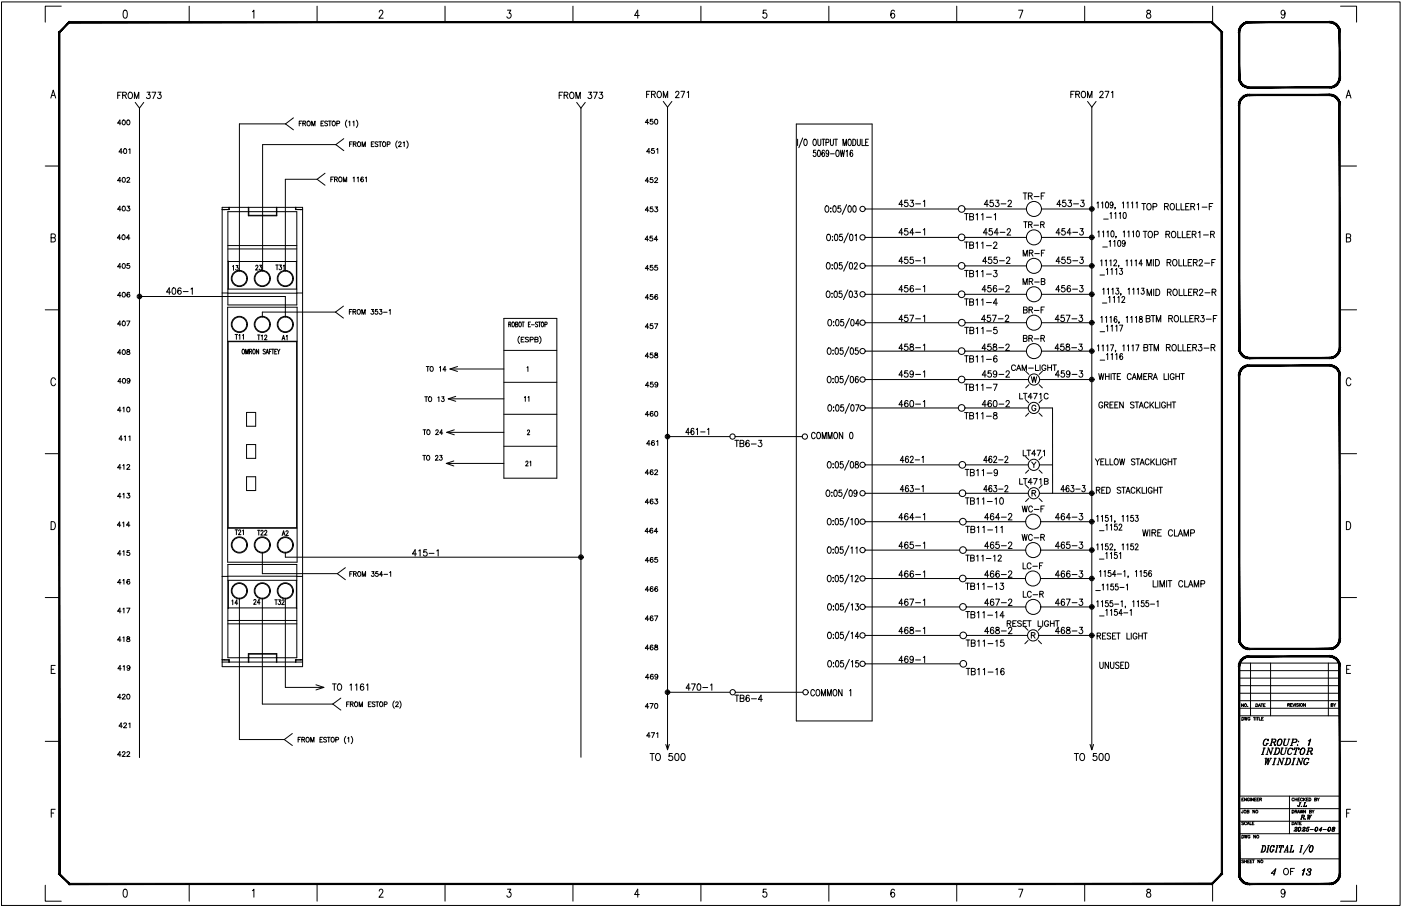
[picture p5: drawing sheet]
<svg xmlns="http://www.w3.org/2000/svg" width="432mm" height="279mm" viewBox="0 0 432 279" stroke-linecap="round" stroke-linejoin="round" font-family="sans-serif">
<defs><g id="words">
<g font-size="5.3">
<text x="35.3" y="31.8">FROM 373</text>
<text x="171.4" y="31.8">FROM 373</text>
<text x="314.3" y="62.8">TR-F</text>
<text x="296.3" y="69.1">TB11-1</text>
<text x="314.7" y="71.6">TR-R</text>
<text x="276.2" y="73.7">454-1</text>
<text x="296.3" y="78">TB11-2</text>
<text x="302.3" y="73.7">454-2</text>
<text x="324.6" y="73.7">454-3</text>
<text x="276.2" y="82.5">455-1</text>
<text x="302" y="82.5">455-2</text>
<text x="324.6" y="82.5">455-3</text>
<text x="50.4" y="92.1">406-1</text>
<text x="276.2" y="91.4">456-1</text>
<text x="301.6" y="91.4">456-2</text>
<text x="324.6" y="91.4">456-3</text>
<text x="276.2" y="100.5">457-1</text>
<text x="301.6" y="100.5">457-2</text>
<text x="324.2" y="100.5">457-3</text>
<text x="276.2" y="109.4">458-1</text>
<text x="296.3" y="112.9">TB11-6</text>
<text x="301.6" y="109.4">458-2</text>
<text x="324.2" y="109.4">458-3</text>
<text x="296.3" y="121.7">TB11-7</text>
<text x="296.3" y="130.5">TB11-8</text>
<text x="225.4" y="139">TB6-3</text>
<text x="276.2" y="161.6">464-1</text>
<text x="302.7" y="161.6">464-2</text>
<text x="324.6" y="161.6">464-3</text>
<text x="126.3" y="172.9">415-1</text>
<text x="276.2" y="170.4">465-1</text>
<text x="302.7" y="170.4">465-2</text>
<text x="324.6" y="170.4">465-3</text>
<text x="296.7" y="183.1">TB11-13</text>
<text x="314.3" y="185.6">LC-R</text>
<text x="276.2" y="188">467-1</text>
<text x="296.7" y="191.9">TB11-14</text>
<text x="302.7" y="188">467-2</text>
<text x="324.6" y="188">467-3</text>
<text x="297" y="200.7">TB11-15</text>
<text x="276.2" y="205.7">469-1</text>
<text x="210.6" y="214.1">470-1</text>
<text x="225.8" y="217.7">TB6-4</text>
<text x="199.3" y="235.7">TO 500</text>
<text x="330.2" y="235.7">TO 500</text>
<text x="389.1" y="237.1">WINDING</text>
</g>
<g font-size="4.9">
<text x="35.3" y="39.9">400</text>
<text x="198.3" y="48.7">451</text>
<text x="276.2" y="64.9">453-1</text>
<text x="302.3" y="64.9">453-2</text>
<text x="324.9" y="64.9">453-3</text>
<text x="197.9" y="66.7">453</text>
<text x="339" y="77.3">_1109</text>
<text x="351.4" y="74.4">TOP ROLLER1-R</text>
<text x="314.3" y="80.1">MR-F</text>
<text x="81.8" y="84.7" transform="rotate(-90 81.8 84.7)">23</text>
<text x="197.9" y="84.7">455</text>
<text x="296.3" y="86.4">TB11-3</text>
<text x="314.3" y="88.9">MR-B</text>
<text x="296.3" y="95.2">TB11-4</text>
<text x="339" y="94.5">_1112</text>
<text x="314.7" y="97.7">BR-F</text>
<text x="78.3" y="106.2">T12</text>
<text x="296.3" y="104.1">TB11-5</text>
<text x="314.7" y="106.5">BR-R</text>
<text x="338.3" y="103.4">_1117</text>
<text x="338.3" y="112.2">_1116</text>
<text x="351.7" y="109.4">BTM ROLLER3-R</text>
<text x="276.2" y="117.5">459-1</text>
<text x="302" y="117.5">459-2</text>
<text x="324.6" y="117.5">459-3</text>
<text x="313.3" y="124.2">LT471C</text>
<text x="35.3" y="128.4">410</text>
<text x="276.2" y="126.6">460-1</text>
<text x="302" y="126.6">460-2</text>
<text x="35.6" y="137.2">411</text>
<text x="210.6" y="135.1">461-1</text>
<text x="314.3" y="141.8">LT471</text>
<text x="296.7" y="147.8">TB11-9</text>
<text x="276.6" y="152.8">463-1</text>
<text x="302.3" y="152.8">463-2</text>
<text x="313.3" y="150.6">LT471B</text>
<text x="326" y="152.8">463-3</text>
<text x="296.7" y="156.6">TB11-10</text>
<text x="314.3" y="159.1">WC-F</text>
<text x="90" y="166.5" transform="rotate(-90 90 166.5)">A2</text>
<text x="197.9" y="165.8">464</text>
<text x="296.7" y="165.5">TB11-11</text>
<text x="314" y="167.9">WC-R</text>
<text x="338" y="164.7">_1152</text>
<text x="351.4" y="166.5">WIRE CLAMP</text>
<text x="276.2" y="179.2">466-1</text>
<text x="296.7" y="174.3">TB11-12</text>
<text x="302.7" y="179.2">466-2</text>
<text x="314.3" y="176.7">LC-F</text>
<text x="324.6" y="179.2">466-3</text>
<text x="197.9" y="183.8">466</text>
<text x="276.2" y="196.5">468-1</text>
<text x="302.7" y="196.5">468-2</text>
<text x="324.6" y="196.5">468-3</text>
<text x="197.9" y="201.8">468</text>
<text x="297" y="209.2">TB11-16</text>
<text x="35.3" y="217">420</text>
<text x="197.9" y="219.8">470</text>
<text x="35.6" y="225.8">421</text>
<text x="388.4" y="231.1">GROUP: 1</text>
<text x="394.8" y="270.9">OF</text>
<text x="400.4" y="270.9">13</text>
</g>
<g font-size="4.4">
<text x="197.9" y="39.5">450</text>
<text x="35.6" y="48.7">401</text>
<text x="35.3" y="57.5">402</text>
<text x="197.9" y="57.5">452</text>
<text x="35.3" y="66.3">403</text>
<text x="35.3" y="75.1">404</text>
<text x="197.9" y="75.5">454</text>
<text x="35.3" y="84">405</text>
<text x="70.9" y="84.7">13</text>
<text x="84" y="84.3">T31</text>
<text x="35.3" y="92.8">406</text>
<text x="197.9" y="93.5">456</text>
<text x="35.3" y="101.6">407</text>
<text x="86.1" y="106.2">A1</text>
<text x="197.9" y="102.7">457</text>
<text x="35.3" y="110.4">408</text>
<text x="197.9" y="111.5">458</text>
<text x="35.3" y="119.2">409</text>
<text x="130.5" y="115.7">TO 14</text>
<text x="310.8" y="115.4">CAM-LIGHT</text>
<text x="160.9" y="124.9">11</text>
<text x="197.9" y="120.7">459</text>
<text x="197.9" y="129.5">460</text>
<text x="129.5" y="135.1">TO 24</text>
<text x="129.5" y="143.2">TO 23</text>
<text x="198.3" y="138.6">461</text>
<text x="35.3" y="146">412</text>
<text x="161.2" y="145">21</text>
<text x="197.9" y="147.5">462</text>
<text x="35.3" y="154.9">413</text>
<text x="197.9" y="156.6">463</text>
<text x="35.3" y="163.7">414</text>
<text x="78.3" y="166.2">T22</text>
<text x="35.3" y="172.5">415</text>
<text x="197.9" y="174.6">465</text>
<text x="35.3" y="181.3">416</text>
<text x="35.3" y="190.1">417</text>
<text x="70.6" y="187.7">14</text>
<text x="77.3" y="187.7">24</text>
<text x="84" y="187.7">T32</text>
<text x="197.9" y="192.6">467</text>
<text x="35.3" y="199">418</text>
<text x="35.3" y="207.8">419</text>
<text x="197.9" y="210.6">469</text>
<text x="198.3" y="228.6">471</text>
<text x="35.3" y="234.6">422</text>
<text x="399" y="250.1">J.L</text>
<text x="400" y="254">R.W</text>
</g>
<g font-size="4">
<text x="409.2" y="219.1">BY</text>
<text x="397.9" y="257.5">2025-04-08</text>
</g>
<text font-size="3.5" x="381.7" y="219.1">NO.</text>
</g></defs>
<g fill="none" stroke="#000" stroke-width=".31">
<path d="M.5 .6h431v278.6h-431zM18.9 1.9h-5v4.9M38.2 3.3l.5-.2a1.65 1.65 0 0 1 0 2.5h-.2a1.83 1.83 0 0 1-.3-2.3zM58.3 1.9v4.9M77.8 3.6l.5-.5v2.5M97.7 1.9v4.9M116.9 3.7l.4-.6h.3l.4 .5-.3 .8-.9 1.2h1.3M137.2 1.9v4.9M156.4 3.1h1l-.5 1a.72 .72 0 0 1 .6 1.1 .72 .72 0 0 1-1.3-.1M176.6 1.9v4.9M197 4.8h-1.4l1-1.7v2.5M216 1.9v4.9"/>
<path d="M236.2 3.1h-.9l-.1 1.1a.75 .75 0 0 1 1 .1 .75 .75 0 0 1 0 1 .75 .75 0 0 1-1 .1l-.1-.3M255.5 1.9v4.9M275.7 3.5l-.6-.4a1.47 1.47 0 0 0 .1 2.5 .7 .7 0 0 0 .6-1 .7 .7 0 0 0-1.1-.2l-.1 .4M294.9 1.9v4.9M313.9 3.1h1.4l-1 2.5M334.3 1.9v4.9M353.6 3.3v.7a.91 .91 0 0 1 1 .5 .91 .91 0 0 1-.4 1.1 .78 .78 0 0 1-.9-.8 .78 .78 0 0 1 1-.7l.3-.4-.1-.4zM373.7 1.9v4.9M376.6 9.9v17.3M396 4l-.2 .6a.69 .69 0 0 1-1-.7 .69 .69 0 0 1 1-.6 1.79 1.79 0 0 1-.3 2.3l-.6-.4M413.2 1.9h4.9v4.9M15.7 30.2l.7-2.4 .8 2.4"/>
<path d="M15.9 29.4h1M43 33.3v200.3M88 38.2h-14.2v45.4M88 38.2l2.4 1.8M90.4 36.3l-2.4 1.9M92.2 38h.5M93 37.3h-.8v1.5M93.3 38h.8l.1-.5-.9-.2v1.5M93.8 38l.4 .8M94.9 37.4l.1-.1a.7 .7 0 0 1 .7 .8 .7 .7 0 0 1-.8 .6l-.3-.5zM96.1 38.8v-1.5l.5 1.5 .5-1.5v1.5M98.9 38h.5"/>
<path d="M99.8 37.3h-.9v1.5h.9M101 37.5l-.4-.2-.5 .2 .1 .4 .8 .5-.4 .4-.5-.2M101.2 37.3h.9M101.7 37.3v1.5M102.6 37.4l.1-.1a.7 .7 0 0 1 .7 .8 .7 .7 0 0 1-.8 .6l-.2-.5zM103.8 38.1l.8-.1v-.5l-.8-.2v1.5M106.9 37a1.65 1.65 0 0 0 0 2.3M107.5 37.6l.3-.3v1.5M108.8 37.6l.3-.3v1.5M109.8 37a1.65 1.65 0 0 1 0 2.3M179 33.3v200.2M199.3 29.1h.7"/>
<path d="M200.4 28.2h-1.1v1.9M200.8 29.1l1-.1 .1-.7-1.1-.1v1.9M201.4 29.1l.6 1M202.8 28.2a.95 .95 0 0 1 1.1 .9 .95 .95 0 0 1-.9 1 1.23 1.23 0 0 1-.2-1.9zM204.4 31.3l1.3 1.7M204.4 30.1v-1.9l.7 1.9 .7-1.9v1.9M205.7 33v198.2M207.1 31.3l-1.4 1.7M208.2 28.6l.4-.4h.5l.2 .3-.3 .7-.8 .9h1.1M209.8 28.2h1.2l-.8 1.9M211.8 28.5l.4-.3v1.9M245.4 38.2h23.4v184.1h-23.4z"/>
<path d="M330 29.1h.7M331.1 28.2h-1.1v1.9M331.6 29.1l1-.1 .1-.7-1.1-.1v1.9M332.1 29.1l.6 1M333.6 28.2a.95 .95 0 0 1 1 .9 .95 .95 0 0 1-.8 1 1.23 1.23 0 0 1-.2-1.9zM335.2 30.1v-1.9l.7 1.9 .7-1.9v1.9M335.2 31.3l1.3 1.7M336.5 33v198.2M337.8 31.3l-1.3 1.7M339 28.6l.3-.4h.5l.2 .3-.3 .7-.8 .9h1.2M340.6 28.2h1.2l-.9 1.9M342.5 28.5l.5-.3v1.9"/>
<path d="M414.9 30.2l.7-2.4 .8 2.4M415.2 29.4h.9M13.9 51.2h4.4M97.7 55.3h-9.8v28.3M97.7 55.3l2.5 1.8M100.2 53.4l-2.5 1.9M102 55.3h.5M102.8 54.6h-.8v1.5M103.1 55.3l.8-.1v-.5l-.8-.1v1.5M103.5 44.6h-22.6v39M103.5 44.6l2.5 1.9M103.5 55.3l.5 .8"/>
<path d="M104.5 54.8l.3-.2a.71 .71 0 0 1 .6 .8 .71 .71 0 0 1-.8 .6l-.2-.5zM105.8 56.1v-1.5l.5 1.5 .5-1.5v1.5M106 42.8l-2.5 1.8M107.7 44.4h.5M108.6 43.7h-.9v1.5M108.8 54.9l.3-.3v1.5M108.9 44.4h.7l.1-.5-.8-.2v1.5M109.3 44.4l.5 .8M110.1 54.9l.3-.3v1.5M110.4 43.8a.68 .68 0 0 1 .8 .7 .68 .68 0 0 1-.8 .6l-.2-.5zM111.6 45.2v-1.5l.5 1.5 .5-1.5v1.5M112 54.8l-.1-.1a.72 .72 0 0 0-.8 .5 .72 .72 0 0 0 .5 .9 .43 .43 0 0 0 .5-.4 .43 .43 0 0 0-.4-.5 .43 .43 0 0 0-.5 .4"/>
<path d="M112.6 54.9l.3-.3v1.5M114.4 44.4h.6M115.3 43.7h-.9v1.5h.9M116.5 43.9l-.3-.2-.6 .2 .1 .4 .8 .5-.3 .4-.6-.2M116.7 43.7h.9M117.2 43.7v1.5M118.1 43.8a.68 .68 0 0 1 .8 .7 .68 .68 0 0 1-.8 .6l-.2-.5zM119.3 44.5l.8-.1 .1-.5-.9-.2v1.5M122.4 43.5a1.62 1.62 0 0 0 0 2.2M122.9 44.1l.2-.4 .5 .3-.8 1.2h.9M124.3 44l.3-.3v1.5M125.3 43.5a1.62 1.62 0 0 1 0 2.2"/>
<path d="M245.8 42.9v2M247.4 42.5l-1.2 3.1M248 43l.1-.1a1.04 1.04 0 0 1 .7 1 1.04 1.04 0 0 1-.7 1 1.49 1.49 0 0 1-.1-1.9zM250.8 43l.2-.1a1.05 1.05 0 0 1 .6 1 1.05 1.05 0 0 1-.6 1 1.42 1.42 0 0 1-.2-1.9zM251.4 46.3h-.6v.8a.58 .58 0 0 1 .8 .5 .58 .58 0 0 1-.9 .5l-.1-.2M252.1 42.9v1.4l.4 .6 .4-.3 .1-1.7M252.1 46.4h.6l.1 .3v1.2l-.3 .4-.5-.4zM253.3 42.9h.9M253.8 42.9v2M254.1 46.6l-.4-.3a1.28 1.28 0 0 0 .1 2 .58 .58 0 0 0 .4-.7 .58 .58 0 0 0-.7-.4l-.2 .4M254.6 43.9h.8v-.9l-.8-.1v2M255.4 47l-.2 .4a.53 .53 0 0 1-.6-.5 .53 .53 0 0 1 .6-.5l.2 .6a.97 .97 0 0 1-.5 1.3l-.3-.3"/>
<path d="M255.9 42.9v1.4l.4 .6 .5-.3 .1-1.7M255.9 47.4h1.2M257.2 42.9h.9M257.7 42.9v2M257.9 46.4l.1-.1a1.05 1.05 0 0 1 .7 1 1.05 1.05 0 0 1-.7 1 1.48 1.48 0 0 1-.1-1.9zM259 46.3l.3 2 .3-2 .3 2 .4-2M259.8 44.9v-2l.6 2 .5-2v2M260.8 46.7l.3-.4v2M261.6 43l.1-.1a1.05 1.05 0 0 1 .7 1 1.05 1.05 0 0 1-.7 1 1.49 1.49 0 0 1-.1-1.9zM262.8 46.6l-.3-.3a1.24 1.24 0 0 0-.1 2 .58 .58 0 0 0 .4-.7 .58 .58 0 0 0-.6-.4l-.2 .4M262.8 42.9a1.06 1.06 0 0 1 1 .7 1.06 1.06 0 0 1-.3 1.2l-.7 .1zM264.2 42.9v1.4l.4 .6 .5-.3 .1-1.7"/>
<path d="M265.7 42.9v2h.8M266.8 43.9h.5M267.7 42.9h-.9v2h.9M413.2 51.2h4.9M15.7 73.3l1.2-.1 .1-.8-.4-.3h-.9v2.5h.9l.4-.2 .1-.6-.5-.5M68.5 63.9h24.8v141.7h-24.8zM68.5 64.6h2M69.2 64.6v.1M70.2 76.8h21.3M70.2 75.7h21.3M70.5 63.9v.7M70.7 63.9v.7l-2.2 .1"/>
<path d="M76.5 63.9v2.6h8.8v-2.6M76.5 65.4h.2M76.5 65.3h-6.3v28.7h21.3v-28.7h-6.2M76.7 63.9v2.5h8.5v-2.5M76.7 65.3h8.5M85.2 65.4h.1M91.1 63.9v.7l2.2 .1M91.2 64.6h2.1M91.2 63.9v.7M92.6 64.6v.1M254.6 63.6l.1-.1a1.01 1.01 0 0 1 .8 1 1.01 1.01 0 0 1-.8 .9 1.29 1.29 0 0 1-.1-1.8zM255.1 72.3l.1-.1a1.01 1.01 0 0 1 .8 1 1.01 1.01 0 0 1-.8 1 1.28 1.28 0 0 1-.1-1.9z"/>
<path d="M256.1 64.1v.2zM256.1 65.3v.1zM256.6 72.9h.1M256.6 74v.2zM256.9 63.6l.4-.1a1.16 1.16 0 0 1-.2 1.9l-.4-.8zM257.4 72.3h.6l.1 .3v1.2l-.3 .4-.5-.4-.1-.7zM259.1 63.5h-.8v.8a.58 .58 0 0 1 .8 .1 .58 .58 0 0 1-.1 .8 .58 .58 0 0 1-.8-.1M259.6 72.2h-.8v.9a.58 .58 0 0 1 .8 0 .58 .58 0 0 1-.1 .9 .58 .58 0 0 1-.8-.2M260.9 63.1l-1.3 3M261.5 71.9l-1.4 3M261.6 63.6l.3-.1a1.16 1.16 0 0 1-.1 1.9l-.5-.8zM262.1 72.3h.6l.1 .3v1.2l-.4 .4-.5-.4-.1-.7z"/>
<path d="M263.1 63.6l.3-.1a1.16 1.16 0 0 1-.1 1.9l-.5-.8zM263.6 72.6l.3-.4v2M266.7 64.5h28.7M266.7 73.2h28.7M297.4 64.5h19M297.4 73.2h19M321 64.5h15.5M321 73.2h15.5M338.1 62.6l.4-.3v1.8M338.4 71.6l.3-.4v1.9M339.5 62.6l.4-.3v1.8M339.8 71.6l.3-.4v1.9"/>
<path d="M340.1 67.6h1.5M340.9 62.4l.2-.1a1.04 1.04 0 0 1 .6 .9 1.04 1.04 0 0 1-.6 .9l-.4-.8zM341.2 71.6l.3-.4v1.9M342.1 65.9l.4-.4v1.9M342.6 71.3l.2-.1a1.04 1.04 0 0 1 .6 .9 1.04 1.04 0 0 1-.6 1l-.4-.8zM343 62.9l-.2 .4a.49 .49 0 0 1-.7-.5 .49 .49 0 0 1 .8-.3l-.1 1.6h-.3l-.3-.2M343.5 65.9l.4-.4v1.9M343.7 64.1l-.1 .4M345 65.9l.3-.4v1.9M345.9 62.6l.4-.3v1.8M346.2 71.6l.3-.4v1.9M346.4 65.6l.2-.1a1.04 1.04 0 0 1 .5 1 1.04 1.04 0 0 1-.5 .9l-.5-.8z"/>
<path d="M347.3 62.6l.4-.3v1.8M347.6 71.6l.3-.4v1.9M348.7 62.6l.4-.3v1.8M349 71.6l.4-.4v1.9M350.1 62.6l.4-.3v1.8M351.9 62.8h1.2M352.5 62.8v1.9M353.8 62.8a.95 .95 0 0 1 1 .9 .95 .95 0 0 1-.9 1 1.23 1.23 0 0 1-.1-1.9zM355.4 63.8l1-.1 .1-.8-1.1-.1v1.9M358.9 63.7l1-.1 .1-.7-1.1-.1v1.9M359.5 63.7l.6 1M361 62.8a.95 .95 0 0 1 1 .9 .95 .95 0 0 1-.9 1 1.23 1.23 0 0 1-.1-1.9z"/>
<path d="M362.6 62.8v1.9h1M364 62.8v1.9h1M365.4 63.7h.7M366.5 62.8h-1.1v1.9h1.1M367 63.7l1-.1 .1-.7-1.1-.1v1.9M367.6 63.7l.6 1M369 63.1l.4-.3v1.9M370.5 63.9h1.5M372.7 63.7h.7M373.8 62.8h-1.1v1.9M415 73.3l1.1-.1 .2-.3-.2-.6-1.1-.2v2.5h.8l.4-.2 .1-.6-.5-.5M13.9 95.5h4.4"/>
<path d="M43 91.4h44.9v6.4M68.5 90.4h1.7M70.2 94.7h21.4v78.7h-21.4zM70.2 89.2h21.3M70.2 90.4h21.3M91.4 80.6h-21v8.6M91.5 80.6l-.1 8.6M91.5 90.4h1.8M103.4 96.2h-22.5v1.6M103.4 96.2l2.5 1.9M105.9 94.4l-2.5 1.8M107.7 96.1h.5"/>
<path d="M108.5 95.4h-.8v1.5M108.8 96.1h.8v-.5l-.8-.2v1.5M109.2 96.1l.5 .8M110.3 95.5l.1-.1a.7 .7 0 0 1 .7 .8 .7 .7 0 0 1-.8 .6l-.2-.4zM111.5 96.9v-1.5l.5 1.5 .5-1.5v1.5M114.4 95.4h.7l-.3 .6a.47 .47 0 0 1 .3 .7 .47 .47 0 0 1-.8-.1M116.4 95.4h-.7v.7a.48 .48 0 0 1 .7 0 .48 .48 0 0 1-.1 .7 .48 .48 0 0 1-.7-.2M117 95.4h.7l-.4 .6a.47 .47 0 0 1 .4 .7 .47 .47 0 0 1-.8-.1M118.2 96.3h1.1M120 95.7l.3-.3v1.5M155.3 98.2h16.3v49.3h-16.3zM158 99.4l.1-.1a.72 .72 0 0 1 .5 .8 .72 .72 0 0 1-.6 .6l-.2-.5z"/>
<path d="M160.1 99.4l.1-.1a.72 .72 0 0 1 .5 .8 .72 .72 0 0 1-.6 .6l-.2-.5zM160.9 99.3h.7M161.2 99.3v1.5M163.5 99.3h-.6v1.5h.6M165.7 99.5l-.6-.1v.4a.65 .65 0 0 1 .5 .9l-.6-.1M165.9 99.3h.7M166.3 99.3v1.5M167 99.4l.1-.1a.72 .72 0 0 1 .5 .8 .72 .72 0 0 1-.6 .6l-.2-.5zM254.9 89.9l.2-.1a1.01 1.01 0 0 1 .8 1 1.01 1.01 0 0 1-.8 .9 1.3 1.3 0 0 1-.2-1.8zM255 81.1l.1-.1a1.01 1.01 0 0 1 .8 1 1.01 1.01 0 0 1-.8 1 1.32 1.32 0 0 1-.1-1.9zM255.4 98.6l.2-.1a1.02 1.02 0 0 1 .8 1 1.02 1.02 0 0 1-.8 1 1.3 1.3 0 0 1-.2-1.9zM256.4 90.4v.2z"/>
<path d="M256.4 91.5v.2zM256.5 81.7v.2zM256.5 82.8v.2zM256.9 99.2v.2zM257.3 89.9l.2-.1a1.11 1.11 0 0 1 0 1.9h-.2l-.3-.8zM257.3 81.1h.6l.2 .3v1.2l-.4 .4-.5-.4zM257.8 98.6l.2-.1a1.09 1.09 0 0 1 .6 1 1.09 1.09 0 0 1-.6 1l-.5-.8zM259.4 89.8h-.7l-.1 .8a.59 .59 0 0 1 .9 .1 .59 .59 0 0 1-.1 .8 .59 .59 0 0 1-.9-.1M259.5 81h-.8v.9a.58 .58 0 0 1 .8 0 .58 .58 0 0 1-.1 .8 .58 .58 0 0 1-.8-.1M259.9 98.5h-.7l-.1 .9a.59 .59 0 0 1 .9 0 .59 .59 0 0 1-.1 .9 .59 .59 0 0 1-.9-.2M261.3 89.4l-1.3 3M261.4 80.6l-1.4 3"/>
<path d="M261.8 98.2l-1.3 3M261.9 89.9l.2-.1a1.11 1.11 0 0 1 0 1.9h-.2l-.2-.8zM262 81.1h.6l.1 .3v1.2l-.4 .4-.5-.4zM262.4 98.6l.2-.1a1.09 1.09 0 0 1 .7 1 1.09 1.09 0 0 1-.7 1l-.4-.8zM263.3 81.5l.3-.5 .5 .1 .1 .3-1 1.6h1.1M263.4 89.8h.8l-.5 .7a.59 .59 0 0 1 .5 .9 .59 .59 0 0 1-1 0M264.8 99.8h-1.1l.8-1.3v2M266.7 82h28.7M266.7 90.8h28.7M266.7 99.5h28.7M297.4 82h19M297.4 90.8h19"/>
<path d="M297.5 99.5h18.9M321 82h15.5M321 90.8h15.5M321 99.5h15.5M339 84.8h1.4M339.2 80.5l.4-.4v1.9M339.3 97.9l.3-.3v1.8M339.9 89.2l.3-.3v1.8M340.6 80.5l.4-.4v1.9M340.7 97.9l.4-.3v1.8M341 83.1l.4-.3v1.8M341.3 89.2l.3-.3v1.8"/>
<path d="M342 80.5l.4-.4v1.9M342.1 97.9l.4-.3v1.8M342.4 83.1l.4-.3v1.8M342.7 89.2l.3-.3v1.8M343.3 80.6l.3-.5 .5 .4-.9 1.5h1M343.8 83.1l.4-.3v1.8M344 88.9h.8l-.4 .7a.54 .54 0 0 1 .4 .8 .54 .54 0 0 1-.9 0M344.2 97.9l-.3-.3a1.09 1.09 0 0 0 0 1.8 .53 .53 0 0 0 .4-.7 .53 .53 0 0 0-.8-.1l-.1 .2M344.8 81.9l-.1 .4M345.1 82.8h.8l-.4 .7a.54 .54 0 0 1 .5 .8 .54 .54 0 0 1-1 0M347 80.5l.4-.4v1.9M347.1 97.9l.4-.3v1.8"/>
<path d="M347.7 89.2l.3-.3v1.8M348.4 80.5l.4-.4v1.9M348.5 97.9l.4-.3v1.8M349.1 89.2l.3-.3v1.8M349.8 80.5l.4-.4v1.9M349.9 97.9l.4-.3v1.8M350.5 89.2l.3-.3v1.8M351.3 97.7v.5a.68 .68 0 0 1 .7 .4 .68 .68 0 0 1-.3 .8 .59 .59 0 0 1-.6-.6 .59 .59 0 0 1 .7-.5l.2-.6zM351.8 88.9h.8l-.4 .7a.55 .55 0 0 1 .4 .8 .55 .55 0 0 1-.9 0M352.1 81.4h-1.1l.7-1.3v1.9M353.3 98.2l1-.1 .1-.6-1.1-.2v2l1.1-.2 .1-.5-.5-.4M353.5 82v-2l.6 2 .7-2v2"/>
<path d="M353.5 91.1v-1.9l.7 1.9 .7-1.9v1.9M354.8 97.3h1.2M355.4 97.3v2M355.5 80v2M355.6 89.2v1.9M356.2 80a1.01 1.01 0 0 1 1.2 1 1.01 1.01 0 0 1-1.2 1zM356.3 89.2a1.01 1.01 0 0 1 1.2 1 1.01 1.01 0 0 1-1.2 .9zM356.4 99.3v-2l.7 2 .7-2v2M359.7 81l1-.1 .1-.7-1.1-.2v2M359.8 90.1l1-.1 .1-.7-1.1-.1v1.9M360.2 98.2l1-.1 .1-.6-1.1-.2v2M360.3 81l.6 1"/>
<path d="M360.4 90.1l.6 1M360.8 98.2l.6 1.1M361.7 80.1a.95 .95 0 0 1 1.1 .9 .95 .95 0 0 1-.9 1 1.23 1.23 0 0 1-.2-1.9zM361.8 89.3a.95 .95 0 0 1 1.1 .8 .95 .95 0 0 1-.9 1 1.23 1.23 0 0 1-.2-1.8zM362.2 97.4a.95 .95 0 0 1 1.1 .8 .95 .95 0 0 1-.9 1.1 1.23 1.23 0 0 1-.2-1.9zM363.3 80v2h1M363.4 89.2v1.9h1M363.8 97.3v2h1M364.8 80v2h1M364.9 89.2v1.9h1M365.3 97.3v2h1M366.2 81h.7"/>
<path d="M366.3 90.1h.7M366.7 98.2h.7M367.3 80h-1.1v2h1.1M367.4 89.2h-1.1v1.9h1.1M367.8 81l1-.1 .1-.7-1.1-.2v2M367.8 97.3h-1.1v2h1.1M367.9 90.1l1-.1 .1-.7-1.1-.1v1.9M368.3 98.2l1-.1 .1-.6-1.1-.2v2M368.4 81l.6 1M368.5 90.1l.6 1M368.9 98.2l.6 1.1M369.6 80.5l.3-.5 .5 .1 .2 .3-.2 .6-.9 1h1.2"/>
<path d="M369.7 89.6l.3-.4 .5 .1 .2 .2-.3 .7-.8 .9h1.2M370.2 97.3h.9l-.5 .7a.61 .61 0 0 1 .5 1 .61 .61 0 0 1-1.1-.1M371.3 81.2h1.5M371.4 90.3h1.5M371.8 98.4h1.5M373.5 81h.7M373.6 90.1l1-.1 .1-.7-1.1-.1v1.9M374 98.2h.7M374.2 90.1l.6 1M374.6 80h-1.1v2M375.1 97.3h-1.1v2M413.2 95.5h4.9"/>
<path d="M17.1 117.1a.73 .73 0 0 0-.9-.6 .73 .73 0 0 0-.5 .9v.6a.73 .73 0 0 0 .5 .9 .73 .73 0 0 0 .9-.5M70.2 105.2h21.4M70.3 105.4h21.1v57.4h-21.1zM72.5 103.1h.7M72.9 103.1v1.5M73.6 103.4l.3-.3v1.5M74.8 103.4l.2-.3v1.5M74.8 107.8l.1-.1a.71 .71 0 0 1 .5 .7 .71 .71 0 0 1-.6 .7l-.2-.5zM75.7 109.2v-1.5l.4 1.5 .4-1.5v1.5M76.9 108.4l.6-.1 .1-.5-.7-.1v1.5M77.3 108.4l.3 .8M78.1 107.8l.1-.1a.71 .71 0 0 1 .5 .7 .71 .71 0 0 1-.6 .7l-.2-.5z"/>
<path d="M79.7 107.7v1.5l-.7-1.5v1.5M81.8 107.9l-.6-.1v.4a.62 .62 0 0 1 .5 .9l-.6-.2M82 109.2l.4-1.5 .4 1.5M82.1 108.7h.5M83 108.4h.4M83.7 107.7h-.7v1.5M84.1 107.7v1.5M84.7 108.4h.4M85.3 107.7h-.6v1.5h.6M85.5 107.7l.4 .7v.8M86.3 107.7l-.4 .7M138.7 113.8h16.6"/>
<path d="M138.7 113.8l2.3 .8M141 113l-2.3 .8M155.3 117.9h16.3M155.3 108.1h16.3M156.8 100l.6-.1v-.5l-.6-.1v1.5M157.1 100l.4 .8M158.9 100l.6-.1v-.5l-.6-.1v1.5l.6-.1 .1-.4-.2-.3M160.1 103.7a1.5 1.5 0 0 0 0 2.3M160.6 104.7h.6M161.5 104h-.9v1.5h.9M162.4 113.3l.3-.2v1.5M162.9 100h.4"/>
<path d="M162.9 104.2l-.4-.2-.6 .2 .1 .3 .8 .4v.5l-.9-.2M163.4 104.8l.8-.1 .1-.6-.9-.1v1.5M163.8 100.2h.9M164.9 104.7l.8-.1 .1-.5-.9-.1v1.5l.9-.2v-.5l-.3-.1M166.3 103.7a1.55 1.55 0 0 1 0 2.3M167.9 100.1l.6-.1v-.6l-.6-.1v1.5M255.2 107.4l.2-.1a1.03 1.03 0 0 1 .8 1 1.03 1.03 0 0 1-.8 1 1.31 1.31 0 0 1-.2-1.9zM255.2 116.2l.2-.1a1.01 1.01 0 0 1 .8 1 1.01 1.01 0 0 1-.8 .9 1.31 1.31 0 0 1-.2-1.8zM256.8 108v.1zM256.8 109.1v.2zM256.8 116.7v.2zM256.8 117.9v.1z"/>
<path d="M256.9 100.3h.1M257.6 107.4l.2-.1a1.12 1.12 0 0 1 0 2l-.4-.4v-.5zM257.6 116.2l.4-.1a1.18 1.18 0 0 1-.2 1.9l-.4-.3v-.5zM259.8 107.3h-.8l-.1 .8a.58 .58 0 0 1 .9 .1 .58 .58 0 0 1-.1 .8 .58 .58 0 0 1-.8-.1M259.8 116.1h-.8l-.1 .8a.58 .58 0 0 1 .9 0 .58 .58 0 0 1-.1 .9 .58 .58 0 0 1-.8-.1M261.6 106.9l-1.3 3M261.6 115.7l-1.3 3M262.2 107.4l.3-.1a1.12 1.12 0 0 1 0 2l-.4-.4-.1-.5zM262.2 116.2l.4-.1a1.18 1.18 0 0 1-.1 1.9l-.4-.3-.1-.5zM264.4 107.3h-.7l-.1 .8a.58 .58 0 0 1 .8 .1 .58 .58 0 0 1 0 .8 .58 .58 0 0 1-.9-.1M264.5 116.4l-.4-.3a1.16 1.16 0 0 0 0 1.9 .57 .57 0 0 0 .5-.8 .57 .57 0 0 0-.9-.1l-.1 .3M266.7 108.3h28.7"/>
<path d="M266.7 117.1h28.7M297.4 108.3h19M297.4 117.1h19.6M317.9 116.2l.4 1.7 .4-1.7 .4 1.7 .4-1.7M320.4 117.1h16.1M321 108.3h15.5M338.2 106.7l.4-.4v1.9M338.6 115.2l.4 1.9 .4-1.9 .4 1.9 .4-1.9M339.7 106.7l.3-.4v1.9M340.7 115.2v1.9M340.7 116.1h1.1M341.1 106.7l.3-.4v1.9"/>
<path d="M341.8 115.2v1.9M342.3 106.3h.9l-.7 1.9M342.5 115.2v1.9M342.9 115.2h1.1M343.4 115.2v1.9M344.4 116.1h.6M345.4 115.2h-1v1.9h1M346.1 106.7l.3-.4v1.9M347.5 106.7l.3-.4v1.9M348.6 115.7a.61 .61 0 0 0-.7-.5 .61 .61 0 0 0-.4 .7v.5a.61 .61 0 0 0 .4 .7 .61 .61 0 0 0 .7-.5M348.9 106.7l.3-.4v1.9M349 117.1l.6-1.9 .6 1.9"/>
<path d="M349.2 116.4h.8M350.6 117.1v-1.9l.6 1.9 .7-1.9v1.9M352.5 116.1h.6M353.5 115.2h-1v1.9h1M354 116.1l1-.1v-.6l-1-.2v1.9M354.6 116.1l.5 1M355.5 117.1l.6-1.9 .6 1.9M355.7 116.4h.8M358.8 115.2v1.9h.9M360.1 115.2v1.9M361.9 115.7a.61 .61 0 0 0-.7-.5 .61 .61 0 0 0-.5 .7v.5a.6 .6 0 0 0 .6 .7 .6 .6 0 0 0 .6-.7h-.4M362.4 116.1h1.1"/>
<path d="M362.4 115.2v1.9M363.5 115.2v1.9M363.9 115.2h1.1M364.5 115.2v1.9M416.3 117.1a.73 .73 0 0 0-.8-.6 .73 .73 0 0 0-.6 .9v.6a.73 .73 0 0 0 .6 .9 .73 .73 0 0 0 .8-.5M13.9 139.9h4.4M76 127.2h2.8v4.2h-2.8zM76 137.1h2.8v4.3h-2.8zM130.9 122.4h.9M131.3 122.4v1.4M132.3 122.4h.1a.7 .7 0 0 1 .7 .7 .7 .7 0 0 1-.8 .7l-.3-.5zM135 122.6l.3-.2v1.4"/>
<path d="M136.2 122.4h.7l-.4 .5a.47 .47 0 0 1 .4 .7 .47 .47 0 0 1-.9-.1M137.7 133.3h17.6M137.7 133.3l2.3 .8M138.2 123h17.1M138.2 123l2.3 .8M140 132.5l-2.3 .8M140.5 122.2l-2.3 .8M155.3 137.6h16.3M155.3 127.8h16.3M162.6 132.9l.2-.3 .4 .3-.7 1.2h.8M205.7 134.6h19.3M226.6 134.6h20.7"/>
<path d="M251.2 133.8a.58 .58 0 0 0-.7-.5 .58 .58 0 0 0-.4 .8v.5a.58 .58 0 0 0 .4 .7 .58 .58 0 0 0 .7-.5M252 133.4l.2-.1a1.02 1.02 0 0 1 .7 1 1.02 1.02 0 0 1-.7 1 1.28 1.28 0 0 1-.2-1.9zM253.4 135.3v-2l.6 2 .6-2v2M255.2 135.3v-2l.6 2 .6-2v2M255.4 124.9l.2-.1a1.01 1.01 0 0 1 .8 1 1.01 1.01 0 0 1-.8 1 1.33 1.33 0 0 1-.2-1.9zM256.9 125.5h.1M256.9 126.6h.1M257.3 133.4l.1-.1a1.02 1.02 0 0 1 .8 1 1.02 1.02 0 0 1-.8 1 1.3 1.3 0 0 1-.1-1.9zM257.8 124.9l.3-.1a1.17 1.17 0 0 1-.1 2l-.5-.8zM259.7 133.3v2l-1-2v2M259.9 124.8h-.7l-.1 .9a.58 .58 0 0 1 .9 0 .58 .58 0 0 1-.1 .9 .58 .58 0 0 1-.9-.2M261.8 124.5l-1.3 3"/>
<path d="M262.1 133.4l.2-.1a1.11 1.11 0 0 1 0 2l-.2-.1-.3-.7zM262.4 124.9l.4-.1a1.17 1.17 0 0 1-.2 2l-.4-.8zM263.7 124.8h1.1l-.8 2M266.7 125.8h28.7M297.4 125.8h19.5M317.1 127.4l-1 1M319.3 125.4a.63 .63 0 0 0-.8-.4 .63 .63 0 0 0-.5 .6v.4a.62 .62 0 0 0 .6 .7 .62 .62 0 0 0 .7-.7h-.4M320.2 127.4l1 1M324.4 125.8v26.3M339.9 124.4a.61 .61 0 0 0-.7-.4 .61 .61 0 0 0-.5 .7v.4a.6 .6 0 0 0 .6 .7 .6 .6 0 0 0 .6-.7h-.4M340.4 124.9l1-.1 .1-.7-1.1-.1v1.8M341 124.9l.5 .9"/>
<path d="M342.1 124.9h.6M343.1 124h-1v1.8h1M343.6 124.9h.6M344.6 124h-1v1.8h1M346.2 124v1.8l-1.1-1.8v1.8M349.5 124.2l-.4-.2-.7 .2 .2 .5 .9 .4v.5l-.4 .2-.7-.2M349.8 124h1.2M350.4 124v1.8M351.1 125.8l.6-1.8 .7 1.8M351.3 125.2h.8M353.9 124.4a.61 .61 0 0 0-.7-.4 .61 .61 0 0 0-.5 .7v.4a.61 .61 0 0 0 .5 .7 .61 .61 0 0 0 .7-.4M354.4 124v1.8"/>
<path d="M354.8 124.8l.8 1M355.6 124l-1.2 1.2M356.1 124v1.8h1M357.5 124v1.8M359.2 124.4a.61 .61 0 0 0-.7-.4 .61 .61 0 0 0-.5 .7v.4a.6 .6 0 0 0 .6 .7 .6 .6 0 0 0 .6-.7h-.4M359.7 124.9h1.2M359.7 124v1.8M360.9 124v1.8M361.3 124h1.1M361.8 124v1.8M413.2 139.9h4.9M76 147h2.8v4.3h-2.8z"/>
<path d="M137.6 142.9h17.7M137.6 142.9l2.3 .8M139.9 142.2l-2.3 .7M254.9 151.2l.1-.1a1.02 1.02 0 0 1 .8 1 1.02 1.02 0 0 1-.8 1 1.26 1.26 0 0 1-.1-1.9zM255.3 160l.1-.1a1.01 1.01 0 0 1 .8 1 1.01 1.01 0 0 1-.8 1 1.3 1.3 0 0 1-.1-1.9zM255.3 142.5l.1-.1a1.02 1.02 0 0 1 .8 1 1.02 1.02 0 0 1-.8 .9 1.28 1.28 0 0 1-.1-1.8zM256.4 151.8v.2zM256.4 152.9v.2zM256.8 143v.2zM256.8 144.1v.2zM257.2 151.2l.2-.1a1.09 1.09 0 0 1 .7 1 1.09 1.09 0 0 1-.7 1l-.4-.8zM257.6 160l.2-.1a1.11 1.11 0 0 1 0 2l-.2-.1-.2-.8z"/>
<path d="M257.6 142.5h.6l.2 .2v1.3l-.4 .3-.5-.3zM259.4 151.1h-.8v.9a.59 .59 0 0 1 .8 0 .59 .59 0 0 1-.1 .9 .59 .59 0 0 1-.8-.2M259.8 142.4h-.8v.8a.59 .59 0 0 1 .8 0 .59 .59 0 0 1-.1 .9 .59 .59 0 0 1-.8-.1M259.8 159.9h-.8v.8a.59 .59 0 0 1 .8 .1 .59 .59 0 0 1-.1 .8 .59 .59 0 0 1-.8-.1M261.3 150.7l-1.4 3.1M261.7 142l-1.4 3M261.7 159.5l-1.4 3M261.9 151.2l.2-.1a1.09 1.09 0 0 1 .6 1 1.09 1.09 0 0 1-.6 1l-.5-.8zM262.3 142.5h.6l.1 .2v1.3l-.4 .3-.5-.3zM263.7 142.5v.5a.72 .72 0 0 1 .8 .5 .72 .72 0 0 1-.3 .8 .62 .62 0 0 1-.7-.6 .62 .62 0 0 1 .8-.6l.2-.3-.1-.3zM263.8 160l.2-.1a1.11 1.11 0 0 1 0 2l-.2-.1-.3-.8zM264.1 151.8l-.2 .5a.53 .53 0 0 1-.7-.6 .53 .53 0 0 1 .9-.3v.4a.91 .91 0 0 1-.6 1.3l-.3-.3"/>
<path d="M266.7 143.4h28.9M266.7 152.1h28.9M278.6 142h-1.1l.7-1.3v2M280 141l-.3-.3a1.13 1.13 0 0 0-.1 2 .56 .56 0 0 0 .5-.8 .56 .56 0 0 0-1-.2v.3M280.6 141.2l.1-.4 .5-.1 .3 .6-1 1.4h1M282.1 141.8h1.3M284.2 141.1l.3-.4v2M297.6 143.4h19.3M297.7 152.1h19.2M304.3 142h-1.1l.8-1.3v2M305.7 141l-.3-.3a1.13 1.13 0 0 0-.1 2 .56 .56 0 0 0 .5-.8 .56 .56 0 0 0-1-.2v.3M306.3 141.2l.1-.4 .5-.1 .3 .6-1 1.4h1.1"/>
<path d="M307.8 141.8h1.3M309.7 141.2l.2-.4 .4-.1 .3 .6-1 1.4h1.1M317.1 144.9l-1 1M318 142.5l.6 .8v.9M318.1 152.1l1-.1v-.6l-1-.1v1.7M318.6 152.1l.6 .9M320.2 144.9l1 1M320.4 152.1h16.1M337.6 141.5l.6 .9v1M337.9 151.2l1-.1v-.6l-1-.2v1.8M338 159.3l.4-.4v1.9M338.5 151.2l.5 .9"/>
<path d="M338.9 141.5l-.7 .9M339.3 142.4h.6M339.4 159.3l.4-.4v1.9M339.6 151.2h.6M340.3 141.5h-1v1.9h1M340.6 150.3h-1v1.8h1M340.8 141.5v1.9h.9M341.1 150.3a.95 .95 0 0 1 1.1 .9 .95 .95 0 0 1-1.1 .9zM341.5 158.9h-.7l-.1 .8a.55 .55 0 0 1 .8 .1 .55 .55 0 0 1-.1 .8 .55 .55 0 0 1-.8-.2M342.1 141.5v1.9h1M342.2 159.3l.4-.4v1.9M343.7 141.6a.93 .93 0 0 1 1 .7 .93 .93 0 0 1-.5 1.1 .99 .99 0 0 1-.9-.8 .99 .99 0 0 1 .4-1z"/>
<path d="M345.1 141.5l.4 1.9 .3-1.9 .4 1.9 .4-1.9M345.4 150.5l-.4-.2-.7 .2 .2 .5 .9 .6-.4 .5-.7-.3M345.8 150.3h1.1M345.8 159.3l.4-.4v1.9M346.3 150.3v1.8M347 152.1l.7-1.8 .6 1.8M347.2 159.3l.4-.4v1.9M347.3 151.5h.7M349.3 158.9h-.7l-.1 .8a.55 .55 0 0 1 .8 .1 .55 .55 0 0 1-.1 .8 .55 .55 0 0 1-.8-.2M349.8 150.7a.61 .61 0 0 0-.7-.4 .61 .61 0 0 0-.5 .7v.4a.61 .61 0 0 0 .5 .7 .61 .61 0 0 0 .7-.4M349.8 141.8l-.4-.3-.7 .3 .2 .4 .8 .4a.44 .44 0 0 1-.3 .8l-.7-.3M350 158.9h.8l-.4 .8a.55 .55 0 0 1 .4 .8 .55 .55 0 0 1-1-.1"/>
<path d="M350.1 141.5h1.1M350.4 150.3v1.8M350.7 141.5v1.9M350.8 151.1l.7 1M351.4 143.4l.6-1.9 .7 1.9M351.5 150.3l-1.1 1.2M351.6 142.7h.8M352 150.3v1.8h1M353.4 150.3v1.8M354.2 141.9a.61 .61 0 0 0-.8-.4 .61 .61 0 0 0-.4 .7v.4a.61 .61 0 0 0 .4 .8 .61 .61 0 0 0 .8-.5M354.7 141.5v1.9M355.1 150.7a.61 .61 0 0 0-.7-.4 .61 .61 0 0 0-.5 .7v.4a.61 .61 0 0 0 .6 .7 .61 .61 0 0 0 .6-.7h-.4"/>
<path d="M355.1 142.3l.7 1.1M355.7 151.2h1.1M355.7 150.3v1.8M355.8 141.5l-1.1 1.2M356.4 141.5v1.9h.9M356.8 150.3v1.8M357.2 150.3h1.1M357.7 150.3v1.8M357.7 141.5v1.9M359.5 141.9a.61 .61 0 0 0-.8-.4 .61 .61 0 0 0-.4 .7v.4a.61 .61 0 0 0 .6 .8 .61 .61 0 0 0 .6-.8h-.4M360 142.4h1.1M360 141.5v1.9"/>
<path d="M361.1 141.5v1.9M361.5 141.5h1.1M362.1 141.5v1.9M15.7 160.9a1.31 1.31 0 0 1 1.4 .8 1.31 1.31 0 0 1-.4 1.5l-1 .1zM68.5 177.8h1.7M70.2 162.9h21.4M70.2 179h21.3M70.2 177.7h21.3M70.4 179v8.5h21M72.5 163.4h.7M72.9 163.4v1.5M73.5 163.7l.1-.2 .4-.1 .2 .4-.7 1.1h.8"/>
<path d="M74.8 163.7l.2-.3v1.5M80.9 170.3v6.6h23.1M87.9 170.3v1.5h91.1M91.4 179l.1 8.6M91.5 177.8h1.8M104 176.9l2.4 1.9M106.4 175.1l-2.4 1.8M107.8 177h.5M108.6 176.3h-.8v1.5M108.9 177l.8-.1 .1-.5-.9-.1v1.5M109.4 177l.4 .8M110.5 176.4l.1-.1a.71 .71 0 0 1 .6 .7 .71 .71 0 0 1-.7 .7l-.3-.5z"/>
<path d="M111.7 177.8v-1.5l.5 1.5 .5-1.5v1.5M114.6 176.3h.7l-.4 .5a.46 .46 0 0 1 .4 .8 .46 .46 0 0 1-.9-.1M116.5 176.3h-.7v.6a.48 .48 0 0 1 .7 0 .48 .48 0 0 1-.1 .7 .48 .48 0 0 1-.7-.1M117.9 177.3h-.9l.6-1v1.5M118.3 177.1h1.2M120.1 176.6l.3-.3v1.5M255.3 168.8l.1-.1a1.02 1.02 0 0 1 .8 1 1.02 1.02 0 0 1-.8 .9 1.33 1.33 0 0 1-.1-1.8zM255.3 177.5l.1-.1a1.01 1.01 0 0 1 .8 1 1.01 1.01 0 0 1-.8 1 1.33 1.33 0 0 1-.1-1.9zM256.7 161.8h.2zM256.8 169.3h.1M256.8 170.5h.1M256.8 178.1h.1"/>
<path d="M256.8 179.2h.1M256.8 160.5v.2zM257.6 168.8l.2-.1a1.12 1.12 0 0 1 0 1.9l-.4-.8zM257.6 177.5l.2-.1a1.11 1.11 0 0 1 0 2l-.4-.8zM259.8 168.7h-.8v.8a.59 .59 0 0 1 .8 .1 .59 .59 0 0 1-.1 .8 .59 .59 0 0 1-.8-.1M259.8 177.4h-.8v.9a.58 .58 0 0 1 .8 0 .58 .58 0 0 1-.1 .9 .58 .58 0 0 1-.8-.2M261.7 168.3l-1.4 3M261.7 177.1l-1.4 3M262.3 160.3l.3-.4v2M262.3 169l.3-.3v1.9M262.3 177.8l.3-.4v2M263.6 177.9l.3-.5 .5 .1 .1 .3-.2 .7-.8 .9h1.1"/>
<path d="M263.8 169l.3-.3v1.9M266.7 160.9h29M266.7 169.7h29.1M266.7 178.4h29M297.8 178.4h18.3M297.8 160.9h18.3M297.8 169.7h18.3M320.7 178.4h15.8M320.8 160.9h15.7M320.8 169.7h15.7M338 168.1l.4-.4v1.9M338.8 172.4h1.5"/>
<path d="M338.9 176.3l.3-.3v1.8M339.4 168.1l.4-.4v1.9M340.3 176.3l.3-.3v1.8M340.8 170.8l.4-.4v1.9M341.5 167.7h-.7l-.1 .8a.55 .55 0 0 1 .8 .1 .55 .55 0 0 1-.1 .8 .55 .55 0 0 1-.8-.2M342.1 168.1l.3-.4h.3l.2 .4-.9 1.5h1M342.2 170.8l.4-.4v1.9M342.3 176h-.7v.8a.55 .55 0 0 1 .8 0 .55 .55 0 0 1-.1 .8 .55 .55 0 0 1-.8-.1M343.6 169.5l-.1 .4M344 177.2h-1.1l.7-1.2v1.8M344.3 170.4h-.7l-.1 .8a.55 .55 0 0 1 .8 0 .55 .55 0 0 1-.1 .8 .55 .55 0 0 1-.8-.1M344.4 177h1.3"/>
<path d="M345 170.8l.4-.4v1.9M345.8 168.1l.4-.4v1.9M346.4 176.3l.3-.3v1.8M347.2 168.1l.4-.4v1.9M347.7 177.7l-.1 .5M349.3 167.7h-.7l-.1 .8a.55 .55 0 0 1 .8 .1 .55 .55 0 0 1-.1 .8 .55 .55 0 0 1-.8-.2M349.9 168.1l.1-.2a.44 .44 0 0 1 .6-.1 .44 .44 0 0 1 .1 .6l-.9 1.2h1M349.9 176.3l.4-.3v1.8M351.3 176.3l.4-.3v1.8M353.4 176h-.7l-.1 .8a.54 .54 0 0 1 .8 0 .54 .54 0 0 1-.1 .8 .54 .54 0 0 1-.7-.1M354.9 176.2l-.1-.2a.91 .91 0 0 0-.9 .8 .91 .91 0 0 0 .5 1 .51 .51 0 0 0 .5-.7 .51 .51 0 0 0-.8-.2l-.1 .3M355.4 179v2h1"/>
<path d="M356.8 179v2M359.6 179v2M360 179h1.2M360.6 179v2M364.5 179.5a.64 .64 0 0 0-.7-.4 .64 .64 0 0 0-.5 .7v.5a.64 .64 0 0 0 .5 .7 .64 .64 0 0 0 .7-.4M365.1 179v2h1M415 160.9a1.31 1.31 0 0 1 1.3 .8 1.31 1.31 0 0 1-.4 1.5l-.9 .1zM13.9 184.3h4.4M70.2 191.3h21.3M70.2 192.4h21.3M73.8 184.5v43.6h13.8M80.9 184.5v32.6h21.7"/>
<path d="M87.9 184.5v27.5h11.9M255.4 186.3l.1-.1a1.01 1.01 0 0 1 .8 1 1.01 1.01 0 0 1-.8 1 1.33 1.33 0 0 1-.1-1.9zM255.4 195.1l.1-.1a1.01 1.01 0 0 1 .8 1 1.01 1.01 0 0 1-.8 .9 1.28 1.28 0 0 1-.1-1.8zM256.9 195.6h.1M256.9 186.9v.1zM256.9 188v.2zM256.9 196.7v.2zM257.7 186.3l.2-.1a1.11 1.11 0 0 1 0 2l-.4-.9zM257.7 195.1h.6l.1 .2v1.3l-.4 .3-.5-.3v-.8zM259.9 186.2h-.8l-.1 .8a.58 .58 0 0 1 .9 .1 .58 .58 0 0 1-.1 .8 .58 .58 0 0 1-.8-.1M259.9 195h-.8l-.1 .8a.58 .58 0 0 1 .9 .1 .58 .58 0 0 1-.1 .8 .58 .58 0 0 1-.8-.1M261.7 194.6l-1.3 3"/>
<path d="M261.7 185.8l-1.3 3M262.3 186.6l.4-.4v2M262.3 195.3l.4-.3v1.9M263.8 186.2h.8l-.5 .7a.58 .58 0 0 1 .5 .9 .58 .58 0 0 1-1 0M264.7 196.3h-1.1l.8-1.3v1.9M266.7 187.2h29.1M266.7 196h29.1M297.8 187.2h18.4M297.9 196h18.8M315.4 192.3h.6M315.9 193.4l.9 1M316.4 191.4h-1v1.8h1"/>
<path d="M316.7 191.4h1.1M316.8 197.5l-.9 1M317.2 191.4v1.8M317.9 195.9l1-.1v-.5l-1-.2v1.7M318.4 195.9l.6 .9M320 191.4v1.8h1M320 197.5l1 1M320.2 196h16.3M320.8 187.2h15.7M321 193.4l-1 1M321.4 191.4v1.8M323.2 191.8a.63 .63 0 0 0-.8-.4 .63 .63 0 0 0-.5 .7v.4a.62 .62 0 0 0 .6 .7 .62 .62 0 0 0 .7-.7h-.5"/>
<path d="M337.7 182.1h1.4M338 185.6l.4-.3v1.8M338.1 196.1l1-.1v-.7l-1-.1v1.9M338.7 196.1l.5 1M338.9 189.9h1.4M339.4 185.6l.4-.3v1.8M339.7 180.4l.3-.3v1.8M339.8 196.1h.6M340.8 195.2h-1v1.9h1M340.8 188.3l.4-.4v1.9M341.1 180.4l.3-.3v1.8M341.5 185.3h-.7l-.1 .7a.55 .55 0 0 1 .8 .1 .55 .55 0 0 1-.1 .8 .55 .55 0 0 1-.8-.2"/>
<path d="M342.2 188.3l.4-.4v1.9M342.3 195.5l-.4-.3-.5 .1-.1 .5 .9 .5 .1 .5-.4 .3-.7-.3M342.9 196.1h.6M342.9 185.3h-.7l-.1 .7a.55 .55 0 0 1 .8 .1 .55 .55 0 0 1 0 .8 .55 .55 0 0 1-.8-.2M343.1 180.1h-.7l-.1 .8a.56 .56 0 0 1 .9 0 .56 .56 0 0 1-.1 .8 .56 .56 0 0 1-.8-.1M343.5 186.3h1.3M343.9 195.2h-1v1.9h1M344.1 195.2h1.1M344.3 187.9h-.7l-.1 .8a.55 .55 0 0 1 .8 0 .55 .55 0 0 1-.1 .8 .55 .55 0 0 1-.7-.1M344.5 180.1h-.7v.8a.55 .55 0 0 1 .8 0 .55 .55 0 0 1-.1 .8 .55 .55 0 0 1-.8-.1M344.7 195.2v1.9M345.2 181.2h1.2"/>
<path d="M345.5 185.6l.4-.3v1.8M345.9 189.2h-1.1l.8-1.3v1.9M346.3 189h1.3M346.9 187l-.1 .5M347.2 180.4l.3-.3v1.8M347.3 195.2v1.9h1M348.3 188.3l.4-.4v1.9M348.7 195.2v1.9M349.1 185.6l.3-.3v1.8M350.4 195.7a.61 .61 0 0 0-.7-.5 .61 .61 0 0 0-.5 .7v.5a.61 .61 0 0 0 .6 .7 .61 .61 0 0 0 .6-.7h-.4M350.5 185.6l.4-.3v1.8M351 196.1h1.1"/>
<path d="M351 195.2v1.9M352.1 195.2v1.9M352.5 195.2h1.1M352.6 185.3h-.8v.7a.55 .55 0 0 1 .8 .1 .55 .55 0 0 1-.1 .7 .55 .55 0 0 1-.8-.1M353 195.2v1.9M353.9 185.3h-.6l-.1 .7a.55 .55 0 0 1 .8 .1 .55 .55 0 0 1-.1 .8 .55 .55 0 0 1-.8-.2M354.6 186.3h1.3M356.6 185.6l.3-.3v1.8M357.5 181v-2l.7 2 .7-2v2M366.3 181l.7-2 .7 2M366.6 180.4h.8M368.1 181v-2l.7 2 .6-2v2"/>
<path d="M370.1 180.1l1-.1 .2-.3-.2-.6-1-.1v2M413.2 184.3h4.9M15.8 206.4h.8M17 205.2h-1.2v2.5h1.2M68.5 203.4l.7 .1M68.5 203.5h2.2v.7M68.5 204.2h24.8M70.5 203.5v.7M76.5 204.2v-2.6h8.8v2.6M76.5 202.8h-6.3v-28.7h21.3v28.7h-6.2M76.5 202.8h.2M76.7 204.2v-2.5h8.5v2.5"/>
<path d="M76.7 202.8h8.5M85.2 202.8h.1M91.2 203.5v.7M93.3 203.4l-.7 .1M93.3 203.5h-2.2v.7M97.4 211.2l2.4 .8M99.8 212l-2.4 .8M102.4 210.9h1.2M102.6 217.1l2.5 1.9M103 210.9v2M104.3 211a.97 .97 0 0 1 1.1 .7 .97 .97 0 0 1-.6 1.2 1.04 1.04 0 0 1-.9-.8 1.04 1.04 0 0 1 .4-1.1zM105.1 215.3l-2.5 1.8"/>
<path d="M106.8 217.1h.5M107.7 216.5h-.9v1.4M107.8 211.3l.5-.4v2M108 217.1h.7l.1-.5-.8-.1v1.4M108.4 217.1l.5 .8M109.5 216.5a.68 .68 0 0 1 .8 .7 .68 .68 0 0 1-.8 .7l-.3-.5zM109.5 211.3l.5-.4v2M110.7 217.9v-1.4l.5 1.4 .5-1.4v1.4M112.1 211.2l-.4-.3a1.07 1.07 0 0 0-.6 1 1.07 1.07 0 0 0 .6 1 .57 .57 0 0 0 .5-.6 .57 .57 0 0 0-.5-.6 .57 .57 0 0 0-.6 .5M112.9 211.3l.4-.4v2M113.5 217.1h.5M114.4 216.5h-.9v1.4h.9"/>
<path d="M115.6 216.7l-.3-.2-.6 .2 .1 .3 .8 .5-.3 .4-.6-.2M115.8 216.5h.9M116.3 216.5v1.4M117.2 216.5a.68 .68 0 0 1 .8 .7 .68 .68 0 0 1-.8 .7l-.2-.5zM118.4 217.2l.8-.1v-.6h-.8v1.4M121.5 216.2a1.62 1.62 0 0 0 0 2.2M122 216.8l.2-.3 .5 .2-.8 1.2h.9M123.2 216.2a1.68 1.68 0 0 1 0 2.2M205.7 213.5h19.3M226.7 213.5h20.8M251 213.1a.59 .59 0 0 0-.7-.4 .59 .59 0 0 0-.4 .7v.5a.59 .59 0 0 0 .4 .7 .59 .59 0 0 0 .7-.5M251.8 212.7l.1-.1a1.01 1.01 0 0 1 .8 1 1.01 1.01 0 0 1-.8 1 1.3 1.3 0 0 1-.1-1.9z"/>
<path d="M253.2 214.6v-2l.6 2 .6-2v2M255 214.6v-2l.6 2 .6-2v2M255.4 203.8l.1-.1a1.01 1.01 0 0 1 .8 1 1.01 1.01 0 0 1-.8 1 1.3 1.3 0 0 1-.1-1.9zM256.9 204.4v.2zM256.9 205.5v.2zM257 212.7l.2-.1a1.02 1.02 0 0 1 .8 1 1.02 1.02 0 0 1-.8 1 1.28 1.28 0 0 1-.2-1.9zM257.7 203.8l.3-.1a1.11 1.11 0 0 1 0 2l-.3-.1-.2-.7zM259.5 212.6v2l-1-2v2M259.9 203.7h-.8v.9a.59 .59 0 0 1 .8 0 .59 .59 0 0 1-.1 .9 .59 .59 0 0 1-.8-.2M261.8 203.3l-1.4 3.1M261.9 213l.3-.4v2M262.4 204.1l.4-.4v2"/>
<path d="M264.6 203.7h-.8l-.1 .9a.59 .59 0 0 1 .9 0 .59 .59 0 0 1-.1 .9 .59 .59 0 0 1-.8-.2M266.7 204.7h29.2M339 204.2v1.4l.4 .6 .5-.3 .1-1.7M341.7 204.2v2l-1.1-2v2M342.3 204.2v1.4l.4 .6 .5-.3 .1-1.7M344.9 204.5l-.4-.3-.6 .3v.4l1 .7-.4 .6-.6-.3M345.4 205.1h.6M346.4 204.2h-1v2h1M346.9 204.2a.99 .99 0 0 1 1 1 .99 .99 0 0 1-1 1zM381.9 218.4h31M381.9 216.1h31M381.9 213.8h31"/>
<path d="M381.9 211.5h31M381.9 209.1h31M381.9 206.8h31M381.9 204.5h31M385.4 204.5v16.2M387.1 217h.3a.46 .46 0 0 1 .3 .5 .46 .46 0 0 1-.3 .4h-.3zM387.8 217.9l.4-.9 .3 .9M388 217.6h.4M388.6 217h.6M388.9 217v.9M389.4 217.5h.3M390 217h-.6v.9h.6"/>
<path d="M391.6 204.5v16.2M396.9 217.4l.5-.1v-.3h-.5v.8M397.2 217.4l.3 .4M397.7 217.4h.4M398.3 217h-.6v.8h.6M398.4 217l.4 .8 .3-.8M399.3 217v.8M400.2 217.1h-.6l.6 .5-.2 .2-.4-.1M400.5 217v.8M402.4 217v.8l-.6-.8v.8M409.4 204.5v16.2M415 206.4h.8"/>
<path d="M416.2 205.2h-1.2v2.5h1.2M13.9 228.6h4.4M87.6 228.1l2.5 1.8M90.1 226.2l-2.5 1.9M91.9 228.1h.5M92.7 227.4h-.8v1.5M93 228.1l.8-.1 .1-.5-.9-.1v1.5M93.5 228.1l.4 .8M94.4 227.6l.2-.1a.68 .68 0 0 1 .7 .6 .68 .68 0 0 1-.7 .7l-.3-.5zM95.8 228.9v-1.5l.5 1.5 .5-1.5v1.5M98.6 228.1h.5M99.4 227.4h-.8v1.5h.8"/>
<path d="M100.6 227.6l-.3-.2-.6 .2 .2 .3 .7 .4v.3l-.3 .3-.6-.3M100.9 227.4h.9M101.3 227.4v1.5M102.3 227.5a.68 .68 0 0 1 .8 .6 .68 .68 0 0 1-.8 .7l-.3-.5zM103.5 228.2l.7-.1 .1-.6-.8-.1v1.5M106.6 227.1a1.62 1.62 0 0 0 0 2.2M107.2 227.7l.3-.3v1.5M108.2 227.1a1.62 1.62 0 0 1 0 2.2M381.9 220.7h31M382.8 221.2h.3a.47 .47 0 0 1 .3 .5 .47 .47 0 0 1-.3 .4h-.3zM383.6 221.2l.2 .9 .2-.9 .2 .9 .2-.9M385.3 221.4a.33 .33 0 0 0-.4-.2 .33 .33 0 0 0-.3 .4v.2a.32 .32 0 0 0 .3 .3 .32 .32 0 0 0 .4-.3h-.3"/>
<path d="M386.3 221.2h.6M386.6 221.2v.9M387.1 221.2v.9M387.3 221.2h.6M387.6 221.2v.9M388.1 221.2v.9h.5M388.8 221.6h.4M389.4 221.2h-.6v.9h.6M413.2 228.6h4.9M15.8 250.7h.8M17 249.6h-1.2v2.4M376.6 245.6v23.9"/>
<path d="M381.9 257.1h31M381.9 253.3h31M381.9 249.4h31M381.9 245.5h31M382.8 257.6h.3a.47 .47 0 0 1 .3 .4 .47 .47 0 0 1-.3 .5h-.3zM382.8 246.5h.3M383.1 249.9v.8h-.3l-.1-.3M383.3 253.6h-.6l.6 .5-.2 .2-.4-.1M383.3 246.1h-.5v.9h.5M383.6 257.6l.2 .9 .2-.9 .2 .9 .2-.9M384.2 246.1v.9l-.6-.9v.9M384.2 253.7a.33 .33 0 0 0-.4-.3 .33 .33 0 0 0-.2 .4v.2a.33 .33 0 0 0 .2 .3 .33 .33 0 0 0 .4-.2"/>
<path d="M384.4 254.3l.3-.9 .3 .9M384.4 250.3l.5-.1v-.3h-.5v.8h.5l-.2-.4M384.5 254h.4M385.1 246.3a.33 .33 0 0 0-.4-.2 .33 .33 0 0 0-.2 .3v.3a.32 .32 0 0 0 .3 .3 .32 .32 0 0 0 .3-.3h-.2M385.3 253.4v.9h.5M385.3 257.8a.33 .33 0 0 0-.4-.2 .33 .33 0 0 0-.3 .3v.2a.32 .32 0 0 0 .3 .4 .32 .32 0 0 0 .4-.4h-.3M385.4 246.1v.9M386 253.9h.3M386.3 246.1v.9l-.6-.9v.9M386.5 253.4h-.5v.9h.5M386.6 246.5h.4M386.7 249.9v.8l-.6-.8v.8"/>
<path d="M387 257.6v.9l-.6-.9v.9M387.2 246.1h-.6v.9h.6M387.4 246.5h.4M388 246.1h-.6v.9h.6M388.2 246.5h.5l.1-.3-.6-.1v.9M388.5 246.5l.3 .5M397.4 245.5v11.6M405.2 246.5h.5v-.3l-.5-.1v.9l.5-.1-.1-.4M406 246.1l.3 .4v.5M406.6 246.1l-.3 .4M415 250.7h.8M416.2 249.6h-1.2v2.4"/>
<path d="M13.9 273v4.9h5M38.2 274.3l.5-.1a1.65 1.65 0 0 1 0 2.5h-.2a1.83 1.83 0 0 1-.3-2.4zM58.3 272.6v5.3M77.8 274.7l.5-.5v2.5M97.7 272.6v5.3M116.9 274.8l.4-.6h.3l.4 .5-.3 .8-.9 1.2h1.3M137.2 272.6v5.3M156.4 274.2h1l-.5 1a.72 .72 0 0 1 .6 1.1 .72 .72 0 0 1-1.3-.1M176.6 272.6v5.3M197 275.9h-1.4l1-1.7v2.5M216 272.6v5.3M236.2 274.2h-.9l-.1 1.1a.75 .75 0 0 1 1 .1 .75 .75 0 0 1 0 1 .75 .75 0 0 1-1 .1l-.1-.3"/>
<path d="M255.5 272.6v5.3M275.7 274.6l-.6-.4a1.47 1.47 0 0 0 .1 2.5 .73 .73 0 0 0 .6-.9 .73 .73 0 0 0-1-.5l-.2 .6M294.9 272.6v5.3M313.9 274.2h1.4l-1 2.5M334.3 272.6v5.3M353.6 274.3v.7a.91 .91 0 0 1 1 .6 .91 .91 0 0 1-.4 1.1 .78 .78 0 0 1-.9-.8 .78 .78 0 0 1 1-.7l.3-.4-.1-.5zM373.7 272.4v5.5M381.9 264.9h31M383.3 265.3h-.6l.6 .5-.2 .3-.4-.1M383.6 265.2v.9M383.6 265.6h.6M384.2 265.2v.9"/>
<path d="M384.5 265.6h.4M385.1 265.2h-.6v.9h.6M385.3 265.6h.4M385.9 265.2h-.6v.9h.6M386 265.2h.6M386.3 265.2v.9M388.3 265.2v.9l-.6-.9v.9M389 260.8h.7a1.18 1.18 0 0 1 .2 1.4 1.18 1.18 0 0 1-1.3 .6M389.3 260.8l-.5 2M389.3 260.8l-.4 2M389.7 260.8a1.29 1.29 0 0 1-.4 2M390.3 262.8h.5"/>
<path d="M390.8 260.8h.5M391 260.8l-.5 2M391.1 260.8l-.5 2M392.1 260.8a1.52 1.52 0 0 0-.3 2M392.2 262.1h.5M392.4 262.1l-.5 .7M392.6 261l.1-.2-.1 .5-.1-.4a.99 .99 0 0 0-1.1 1.4l.2 .4 .3 .1 .6-.7M393 269.3h-1.2l1.4-1.4-.5 2M393 262.8h.5M393.1 268l-.5 1.9M393.4 260.8h.6M393.7 260.8l-.5 2"/>
<path d="M393.8 260.8l-.5 2M394.3 262.8h.5M394.5 260.8l-.2 .5 .1-.5h1.2l-.1 .5v-.5M394.9 260.8l-.4 2M395 260.8l-.4 2M395.7 262.8h.5M395.9 262.8l.9-2 .1 2M396 275l-.2 .6a.69 .69 0 0 1-1-.6 .69 .69 0 0 1 1-.7 1.79 1.79 0 0 1-.3 2.4l-.6-.4M396.2 262.2h.6M396.6 262.8h.5M396.7 261l.1 1.8M397.4 262.8h1.2l.1-.6-.2 .6"/>
<path d="M397.9 260.8h.5M398.1 260.8l-.4 2M398.2 260.8l-.5 2M400.5 262.8h.5M401 260.8h.5M401.2 260.8l-.5 2M401.3 260.8l-.5 2M403.6 260.4l-2 3M404.2 260.8a1.37 1.37 0 0 0-.4 2 1.26 1.26 0 0 0 .6-2 1.3 1.3 0 0 0-.6 2M404.4 260.8a1.63 1.63 0 0 1-.3 2M418.1 273v4.9h-4.9"/>
<circle cx="265.8" cy="64.4" r=".81"/>
<circle cx="265.8" cy="73.2" r=".81"/>
<circle cx="318.7" cy="64.4" r="2.32"/>
<circle cx="318.7" cy="73.2" r="2.32"/>
<circle cx="336.5" cy="64.4" r=".71"/>
<circle cx="336.5" cy="73.2" r=".71"/>
<circle cx="43" cy="91.4" r=".71"/>
<circle cx="43" cy="91.4" r=".43"/>
<circle cx="43" cy="91.4" r=".22"/>
<circle cx="73.8" cy="85.9" r="2.28"/>
<circle cx="73.8" cy="85.9" r="2.49"/>
<circle cx="80.8" cy="85.9" r="2.28"/>
<circle cx="80.8" cy="85.9" r="2.49"/>
<circle cx="87.9" cy="85.9" r="2.28"/>
<circle cx="87.9" cy="85.9" r="2.49"/>
<circle cx="265.8" cy="99.5" r=".81"/>
<circle cx="265.8" cy="90.8" r=".81"/>
<circle cx="265.8" cy="82" r=".81"/>
<circle cx="296.4" cy="99.5" r="1.03"/>
<circle cx="318.7" cy="82" r="2.32"/>
<circle cx="318.7" cy="90.8" r="2.32"/>
<circle cx="318.7" cy="99.5" r="2.32"/>
<circle cx="336.5" cy="82" r=".71"/>
<circle cx="336.5" cy="90.8" r=".71"/>
<circle cx="336.5" cy="99.5" r=".71"/>
<circle cx="336.5" cy="99.5" r=".43"/>
<circle cx="336.5" cy="99.5" r=".22"/>
<circle cx="73.8" cy="100" r="2.28"/>
<circle cx="73.8" cy="100" r="2.49"/>
<circle cx="80.8" cy="100" r="2.28"/>
<circle cx="80.8" cy="100" r="2.49"/>
<circle cx="87.9" cy="100" r="2.28"/>
<circle cx="87.9" cy="100" r="2.49"/>
<circle cx="265.8" cy="108.3" r=".81"/>
<circle cx="265.8" cy="117" r=".81"/>
<circle cx="318.7" cy="108.3" r="2.32"/>
<circle cx="318.7" cy="117" r="1.73"/>
<circle cx="336.5" cy="108.3" r=".71"/>
<circle cx="336.5" cy="117" r=".71"/>
<circle cx="336.5" cy="108.3" r=".43"/>
<circle cx="336.5" cy="117" r=".43"/>
<circle cx="336.5" cy="108.3" r=".22"/>
<circle cx="205.7" cy="134.6" r=".71"/>
<circle cx="205.7" cy="134.6" r=".43"/>
<circle cx="205.7" cy="134.6" r=".22"/>
<circle cx="248.1" cy="134.6" r=".81"/>
<circle cx="265.8" cy="125.8" r=".81"/>
<circle cx="318.6" cy="125.8" r="1.73"/>
<circle cx="265.8" cy="143.4" r=".81"/>
<circle cx="265.8" cy="152.1" r=".81"/>
<circle cx="318.6" cy="143.4" r="1.73"/>
<circle cx="318.6" cy="152.1" r="1.73"/>
<circle cx="73.8" cy="168.1" r="2.28"/>
<circle cx="73.8" cy="168.1" r="2.49"/>
<circle cx="80.8" cy="168.1" r="2.28"/>
<circle cx="80.8" cy="168.1" r="2.49"/>
<circle cx="87.9" cy="168.1" r="2.28"/>
<circle cx="87.9" cy="168.1" r="2.49"/>
<circle cx="179" cy="171.8" r=".71"/>
<circle cx="179" cy="171.8" r=".43"/>
<circle cx="179" cy="171.8" r=".22"/>
<circle cx="265.8" cy="160.9" r=".81"/>
<circle cx="265.8" cy="169.6" r=".81"/>
<circle cx="265.8" cy="178.4" r=".81"/>
<circle cx="296.8" cy="160.9" r="1.03"/>
<circle cx="296.8" cy="169.6" r="1.03"/>
<circle cx="318.4" cy="178.4" r="2.32"/>
<circle cx="318.4" cy="169.6" r="2.32"/>
<circle cx="318.4" cy="160.9" r="2.32"/>
<circle cx="336.5" cy="169.6" r=".71"/>
<circle cx="336.5" cy="178.4" r=".71"/>
<circle cx="336.5" cy="160.9" r=".71"/>
<circle cx="336.5" cy="178.4" r=".43"/>
<circle cx="73.8" cy="182.2" r="2.28"/>
<circle cx="73.8" cy="182.2" r="2.49"/>
<circle cx="80.8" cy="182.2" r="2.28"/>
<circle cx="80.8" cy="182.2" r="2.49"/>
<circle cx="87.9" cy="182.2" r="2.28"/>
<circle cx="87.9" cy="182.2" r="2.49"/>
<circle cx="265.8" cy="196" r=".81"/>
<circle cx="265.8" cy="187.2" r=".81"/>
<circle cx="318.4" cy="196" r="1.73"/>
<circle cx="318.5" cy="187.2" r="2.32"/>
<circle cx="336.5" cy="187.2" r=".71"/>
<circle cx="336.5" cy="196" r=".71"/>
<circle cx="336.5" cy="196" r=".43"/>
<circle cx="205.7" cy="213.5" r=".71"/>
<circle cx="205.7" cy="213.5" r=".43"/>
<circle cx="205.7" cy="213.5" r=".22"/>
<circle cx="248.3" cy="213.5" r=".81"/>
<circle cx="265.8" cy="204.7" r=".81"/>
<circle cx="401.1" cy="217.4" r=".41"/>
<circle cx="383.7" cy="250.2" r=".41"/>
<circle cx="387.4" cy="250.2" r=".41"/>
<circle cx="387.6" cy="258" r=".41"/>
<circle cx="388.9" cy="265.6" r=".41"/>
</g>
<g fill="#000" stroke="#000" stroke-width=".31">
<path d="M381.7 9.9l.4 14v-14zM381.7 9.9l.4 14h-.4z"/>
<path d="M384.5 6.7l.5-.1v.4zM384.5 6.7l.1 .4 .4-.1zM384 6.8l.5-.1 .1 .4zM384 6.8l.1 .4 .5-.1zM383.5 7l.5-.2 .1 .4zM383.5 7l.2 .3 .4-.1zM383.1 7.3l.4-.3 .2 .3zM383.1 7.3l.2 .3 .4-.3zM382.7 7.6l.4-.3 .2 .3zM382.7 7.6l.3 .3 .3-.3zM382.7 7.6l.3 .3-.6 .1zM382.4 8l.3 .2 .3-.3zM382.4 8l.3 .2-.6 .2zM382.1 8.4l.3 .2 .3-.4zM382.1 8.4l.3 .2-.5 .3zM381.9 8.9l.4 .1 .1-.4zM381.9 8.9l.4 .1-.5 .4zM381.8 9.4l.4 .1 .1-.5zM381.8 9.4l.4 .1-.5 .4zM382.2 9.5l-.5 .4h.4z"/>
<path d="M385 7h24.8v-.4zM385 6.6h24.8l-24.8 .4z"/>
<path d="M412.7 9.9l.4 14v-14zM412.7 9.9l.4 14h-.4z"/>
<path d="M413 9.4l.1 .5h-.4zM412.7 9.5v.4l.3-.5zM412.9 8.9l.1 .5-.3 .1zM412.6 9l.1 .5 .2-.6zM412.7 8.4l.2 .5-.3 .1zM412.4 8.6l.2 .4 .1-.6zM412.5 8l.2 .4-.3 .2zM412.2 8.2l.2 .4 .1-.6zM412.1 7.6l.4 .4-.3 .2zM412.1 7.6l-.2 .3 .3 .3zM411.7 7.3l.4 .3-.2 .3zM411.7 7.3l-.2 .3 .4 .3zM411.3 7l.4 .3-.2 .3zM411.3 7l-.2 .3 .4 .3zM410.8 6.8l.5 .2-.2 .3zM410.8 6.8l-.1 .4 .4 .1zM410.3 6.7l.5 .1-.1 .4zM410.3 6.7v.4l.4 .1zM409.8 6.6l.5 .1v.4zM409.8 6.6v.4l.5 .1z"/>
<path d="M381.7 23.9h.4l-.3 .5zM382.1 23.9l-.3 .5 .4-.1zM381.8 24.4l.4-.1-.3 .6zM382.2 24.3l-.3 .6 .4-.1zM381.9 24.9l.4-.1-.2 .6zM382.3 24.8l-.2 .6 .3-.2zM382.1 25.4l.3-.2v.6zM382.4 25.2v.6l.3-.2zM382.4 25.8l.3-.2v.6zM382.7 25.6v.6l.3-.3zM382.7 26.2l.3-.3 .1 .6zM383 25.9l.1 .6 .2-.3zM383.3 26.2l.2 .6-.4-.3zM383.3 26.2l.2 .6 .2-.3zM383.7 26.5l.3 .5-.5-.2zM383.7 26.5l.3 .5 .1-.4zM384.1 26.6l.4 .5-.5-.1zM384.1 26.6l.4 .5 .1-.4zM384.6 26.7l.4 .5-.5-.1zM384.6 26.7l.4 .5v-.4z"/>
<path d="M381.7 32.4l.4 74.9v-74.9zM381.7 32.4l.4 74.9h-.4z"/>
<path d="M384.5 29.1h.5v.4zM384.5 29.1l.1 .4h.4zM384 29.3l.5-.2 .1 .4zM384 29.3l.1 .3 .5-.1zM383.5 29.4l.5-.1 .1 .3zM383.5 29.4l.2 .4 .4-.2zM383.1 29.7l.4-.3 .2 .4zM383.1 29.7l.2 .3 .4-.2zM382.7 30.1l.4-.4 .2 .3zM382.7 30.1l.3 .2 .3-.3zM382.7 30.1l.3 .2-.6 .1zM382.4 30.4l.3 .3 .3-.4zM382.4 30.4l.3 .3-.6 .2zM382.1 30.9l.3 .2 .3-.4zM382.1 30.9l.3 .2-.5 .3zM381.9 31.4l.4 .1 .1-.4zM381.9 31.4l.4 .1-.5 .4zM381.8 31.9h.4l.1-.4zM381.8 31.9h.4l-.5 .5zM382.2 31.9l-.5 .5h.4z"/>
<path d="M385 27.2h24.8v-.4zM385 26.8h24.8l-24.8 .4z"/>
<path d="M385 29.5h24.8v-.4zM385 29.1h24.8l-24.8 .4z"/>
<path d="M409.8 26.8l.5 .3-.5 .1zM409.8 26.8l.5 .3v-.4zM410.3 26.7l.5 .3-.5 .1zM410.3 26.7l.5 .3-.1-.4zM410.7 26.6l.6 .2-.5 .2zM410.7 26.6l.6 .2-.2-.3zM411.1 26.5h.6l-.4 .3zM411.1 26.5h.6l-.2-.3zM411.5 26.2h.6l-.4 .3zM411.5 26.2h.6l-.2-.3zM411.9 25.9l.6-.1-.4 .4zM412.2 25.6l-.3 .3 .6-.1zM412.2 25.6l.5-.2-.2 .4zM412.4 25.2l-.2 .4 .5-.2zM412.4 25.2l.5-.3-.2 .5zM412.6 24.8l-.2 .4 .5-.3zM412.6 24.8l.4-.4-.1 .5zM412.7 24.3l-.1 .5 .4-.4zM413.1 23.9l-.1 .5-.3-.1zM412.7 23.9v.4l.4-.4z"/>
<path d="M412.7 32.4l.4 74.9v-74.9zM412.7 32.4l.4 74.9h-.4z"/>
<path d="M413 31.9l.1 .5h-.4zM412.7 31.9v.5l.3-.5zM412.9 31.4l.1 .5h-.3zM412.6 31.5l.1 .4 .2-.5zM412.7 30.9l.2 .5-.3 .1zM412.4 31.1l.2 .4 .1-.6zM412.5 30.4l.2 .5-.3 .2zM412.2 30.7l.2 .4 .1-.7zM412.1 30.1l.4 .3-.3 .3zM412.1 30.1l-.2 .2 .3 .4zM411.7 29.7l.4 .4-.2 .2zM411.7 29.7l-.2 .3 .4 .3zM411.3 29.4l.4 .3-.2 .3zM411.3 29.4l-.2 .4 .4 .2zM410.8 29.3l.5 .1-.2 .4zM410.8 29.3l-.1 .3 .4 .2zM410.3 29.1l.5 .2-.1 .3zM410.3 29.1v.4l.4 .1zM409.8 29.1h.5v.4zM409.8 29.1v.4h.5z"/>
<path d="M381.7 107.3h.4l-.3 .5zM382.1 107.3l-.3 .5h.4zM381.8 107.8h.4l-.3 .5zM382.2 107.8l-.3 .5 .4-.1zM381.9 108.3l.4-.1-.2 .6zM382.3 108.2l-.2 .6 .3-.2zM382.1 108.8l.3-.2v.6zM382.4 108.6v.6l.3-.2zM382.4 109.2l.3-.2v.6zM382.7 109v.6l.3-.2zM382.7 109.6l.3-.2 .1 .6zM383 109.4l.1 .6 .2-.3zM383.3 109.7l.2 .5-.4-.2zM383.3 109.7l.2 .5 .2-.3zM383.7 109.9l.3 .5-.5-.2zM383.7 109.9l.3 .5 .1-.3zM384.1 110.1l.4 .5-.5-.2zM384.1 110.1l.4 .5 .1-.4zM384.6 110.2l.4 .4h-.5zM384.6 110.2l.4 .4v-.4z"/>
<path d="M381.7 115.8l.4 81.2v-81.2zM381.7 115.8l.4 81.2h-.4z"/>
<path d="M385 110.2v.4l24.8-.4zM385 110.6l24.8-.4v.4z"/>
<path d="M385 112.5v.4l24.8-.4zM385 112.9l24.8-.4v.4z"/>
<path d="M384.5 112.6l.5-.1v.4zM384.5 112.6l.1 .3h.4zM384 112.7l.5-.1 .1 .3zM384 112.7l.1 .4 .5-.2zM383.5 112.9l.5-.2 .1 .4zM383.5 112.9l.2 .3 .4-.1zM383.1 113.2l.4-.3 .2 .3zM383.1 113.2l.2 .3 .4-.3zM382.7 113.5l.4-.3 .2 .3zM382.7 113.5l.3 .3 .3-.3zM382.7 113.5l.3 .3-.6 .1zM382.4 113.9l.3 .2 .3-.3zM382.4 113.9l.3 .2-.6 .2zM382.1 114.3l.3 .2 .3-.4zM382.1 114.3l.3 .2-.5 .3zM381.9 114.8l.4 .1 .1-.4zM381.9 114.8l.4 .1-.5 .4zM381.8 115.3l.4 .1 .1-.5zM381.8 115.3l.4 .1-.5 .4zM382.2 115.4l-.5 .4h.4z"/>
<path d="M409.8 110.2l.5 .4h-.5zM409.8 110.2l.5 .4v-.4zM410.3 110.2l.5 .2-.5 .2zM410.3 110.2l.5 .2-.1-.3zM410.7 110.1l.6 .1-.5 .2zM410.7 110.1l.6 .1-.2-.3zM411.1 109.9l.6 .1-.4 .2zM411.1 109.9l.6 .1-.2-.3zM411.5 109.7l.6-.1-.4 .4zM411.5 109.7l.6-.1-.2-.2zM411.9 109.4l.6-.2-.4 .4zM412.2 109l-.3 .4 .6-.2zM412.2 109l.5-.2-.2 .4zM412.4 108.6l-.2 .4 .5-.2zM412.4 108.6l.5-.3-.2 .5zM412.6 108.2l-.2 .4 .5-.3zM412.6 108.2l.4-.4-.1 .5zM412.7 107.8l-.1 .4 .4-.4zM413.1 107.3l-.1 .5h-.3zM412.7 107.3v.5l.4-.5z"/>
<path d="M413 115.3l.1 .5h-.4zM412.7 115.4v.4l.3-.5zM412.9 114.8l.1 .5-.3 .1zM412.6 114.9l.1 .5 .2-.6zM412.7 114.3l.2 .5-.3 .1zM412.4 114.5l.2 .4 .1-.6zM412.5 113.9l.2 .4-.3 .2zM412.2 114.1l.2 .4 .1-.6zM412.1 113.5l.4 .4-.3 .2zM412.1 113.5l-.2 .3 .3 .3zM411.7 113.2l.4 .3-.2 .3zM411.7 113.2l-.2 .3 .4 .3zM411.3 112.9l.4 .3-.2 .3zM411.3 112.9l-.2 .3 .4 .3zM410.8 112.7l.5 .2-.2 .3zM410.8 112.7l-.1 .4 .4 .1zM410.3 112.6l.5 .1-.1 .4zM410.3 112.6v.3l.4 .2zM409.8 112.5l.5 .1v.3zM409.8 112.5v.4h.5z"/>
<path d="M412.7 115.8l.4 81.2v-81.2zM412.7 115.8l.4 81.2h-.4z"/>
<path d="M381.7 197h.4l-.3 .5zM382.1 197l-.3 .5h.4zM381.8 197.5h.4l-.3 .5zM382.2 197.5l-.3 .5 .4-.1zM381.9 198l.4-.1-.2 .6zM382.3 197.9l-.2 .6 .3-.2zM382.1 198.5l.3-.2v.6zM382.4 198.3v.6l.3-.2zM382.4 198.9l.3-.2v.6zM382.7 198.7v.6l.3-.2zM382.7 199.3l.3-.2 .1 .6zM383 199.1l.1 .6 .2-.4zM383.3 199.3l.2 .6-.4-.2zM383.3 199.3l.2 .6 .2-.3zM383.7 199.6l.3 .5-.5-.2zM383.7 199.6l.3 .5 .1-.3zM384.1 199.8l.4 .5-.5-.2zM384.1 199.8l.4 .5 .1-.4zM384.6 199.9l.4 .4h-.5zM384.6 199.9l.4 .4v-.4z"/>
<path d="M385 199.9v.4l24.8-.4zM385 200.3l24.8-.4v.4z"/>
<path d="M381.7 205.5l.4 64v-64zM381.7 205.5l.4 64h-.4z"/>
<path d="M385 202.2v.4l24.8-.4zM385 202.6l24.8-.4v.4z"/>
<path d="M384.5 202.3l.5-.1v.4zM384.5 202.3l.1 .3h.4zM384 202.4l.5-.1 .1 .3zM384 202.4l.1 .4 .5-.2zM383.5 202.6l.5-.2 .1 .4zM383.5 202.6l.2 .3 .4-.1zM383.1 202.9l.4-.3 .2 .3zM383.1 202.9l.2 .3 .4-.3zM382.7 203.2l.4-.3 .2 .3zM382.7 203.2l.3 .3 .3-.3zM382.7 203.2l.3 .3-.6 .1zM382.4 203.6l.3 .2 .3-.3zM382.4 203.6l.3 .2-.6 .2zM382.1 204l.3 .2 .3-.4zM382.1 204l.3 .2-.5 .3zM381.9 204.5l.4 .1 .1-.4zM381.9 204.5l.4 .1-.5 .4zM381.8 205l.4 .1 .1-.5zM381.8 205l.4 .1-.5 .4zM382.2 205.1l-.5 .4h.4z"/>
<path d="M409.8 199.9l.5 .4h-.5zM409.8 199.9l.5 .4v-.4zM410.3 199.9l.5 .2-.5 .2zM410.3 199.9l.5 .2-.1-.3zM410.7 199.8l.6 .1-.5 .2zM410.7 199.8l.6 .1-.2-.3zM411.1 199.6l.6 .1-.4 .2zM411.1 199.6l.6 .1-.2-.4zM411.5 199.3h.6l-.4 .4zM411.5 199.3h.6l-.2-.2zM411.9 199.1l.6-.2-.4 .4zM412.2 198.7l-.3 .4 .6-.2zM412.2 198.7l.5-.2-.2 .4zM412.4 198.3l-.2 .4 .5-.2zM412.4 198.3l.5-.3-.2 .5zM412.6 197.9l-.2 .4 .5-.3zM412.6 197.9l.4-.4-.1 .5zM412.7 197.5l-.1 .4 .4-.4zM413.1 197l-.1 .5h-.3zM412.7 197v.5l.4-.5z"/>
<path d="M413 205l.1 .5h-.4zM412.7 205.1v.4l.3-.5zM412.9 204.5l.1 .5-.3 .1zM412.6 204.6l.1 .5 .2-.6zM412.7 204l.2 .5-.3 .1zM412.4 204.2l.2 .4 .1-.6zM412.5 203.6l.2 .4-.3 .2zM412.2 203.8l.2 .4 .1-.6zM412.1 203.2l.4 .4-.3 .2zM412.1 203.2l-.2 .3 .3 .3zM411.7 202.9l.4 .3-.2 .3zM411.7 202.9l-.2 .3 .4 .3zM411.3 202.6l.4 .3-.2 .3zM411.3 202.6l-.2 .3 .4 .3zM410.8 202.4l.5 .2-.2 .3zM410.8 202.4l-.1 .4 .4 .1zM410.3 202.3l.5 .1-.1 .4zM410.3 202.3v.3l.4 .2zM409.8 202.2l.5 .1v.3zM409.8 202.2v.4h.5z"/>
<path d="M412.7 205.5l.4 64v-64zM412.7 205.5l.4 64h-.4z"/>
<path d="M376.4 10v259.4l.4 .2zM376.4 10l.4-.1v259.7zM373.4 7l3 3 .4-.1zM373.6 6.6l3.2 3.3-3.4-2.9zM21.4 7h352l.2-.4zM21.3 6.6h352.3l-352.2 .4zM21.3 6.6l-2.8 3.4 2.9-3zM21.3 6.6l-2.8 3.4-.4-.1zM18.1 9.9l.4 259.5v-259.4zM18.1 9.9l.4 259.5-.4 .2zM18.1 269.6l3.3 2.8-2.9-3zM18.1 269.6l3.3 2.8-.1 .4zM21.4 272.4l-.1 .4 352.1-.4zM21.3 272.8l352.1-.4 .2 .4zM373.4 272.4l.2 .4 2.8-3.4zM376.4 269.4l.4 .2-3.2 3.2z"/>
<path d="M381.7 269.5h.4l-.3 .5zM382.1 269.5l-.3 .5h.4zM381.8 270h.4l-.3 .5zM382.2 270l-.3 .5 .4-.1zM381.9 270.5l.4-.1-.2 .6zM382.3 270.4l-.2 .6 .3-.2zM382.1 271l.3-.2v.6zM382.4 270.8v.6l.3-.2zM382.4 271.4l.3-.2v.6zM382.7 271.2v.6l.3-.3zM382.7 271.8l.3-.3 .1 .7zM383 271.5l.1 .7 .2-.4zM383.3 271.8l.2 .6-.4-.2zM383.3 271.8l.2 .6 .2-.3zM383.7 272.1l.3 .5-.5-.2zM383.7 272.1l.3 .5 .1-.3zM384.1 272.3l.4 .5-.5-.2zM384.1 272.3l.4 .5 .1-.4zM384.6 272.4l.4 .4h-.5zM384.6 272.4l.4 .4v-.4z"/>
<path d="M385 272.4v.4l24.8-.4zM385 272.8l24.8-.4v.4z"/>
<path d="M409.8 272.4l.5 .4h-.5zM409.8 272.4l.5 .4v-.4zM410.3 272.4l.5 .2-.5 .2zM410.3 272.4l.5 .2-.1-.3zM410.7 272.3l.6 .1-.5 .2zM410.7 272.3l.6 .1-.2-.3zM411.1 272.1l.6 .1-.4 .2zM411.1 272.1l.6 .1-.2-.4zM411.5 271.8h.6l-.4 .4zM411.5 271.8h.6l-.2-.3zM411.9 271.5l.6-.1-.4 .4zM412.2 271.2l-.3 .3 .6-.1zM412.2 271.2l.5-.2-.2 .4zM412.4 270.8l-.2 .4 .5-.2zM412.4 270.8l.5-.3-.2 .5zM412.6 270.4l-.2 .4 .5-.3zM412.6 270.4l.4-.4-.1 .5zM412.7 270l-.1 .4 .4-.4zM413.1 269.5l-.1 .5h-.3zM412.7 269.5v.5l.4-.5z"/>
</g>
<use href="#words"/>
</svg>
